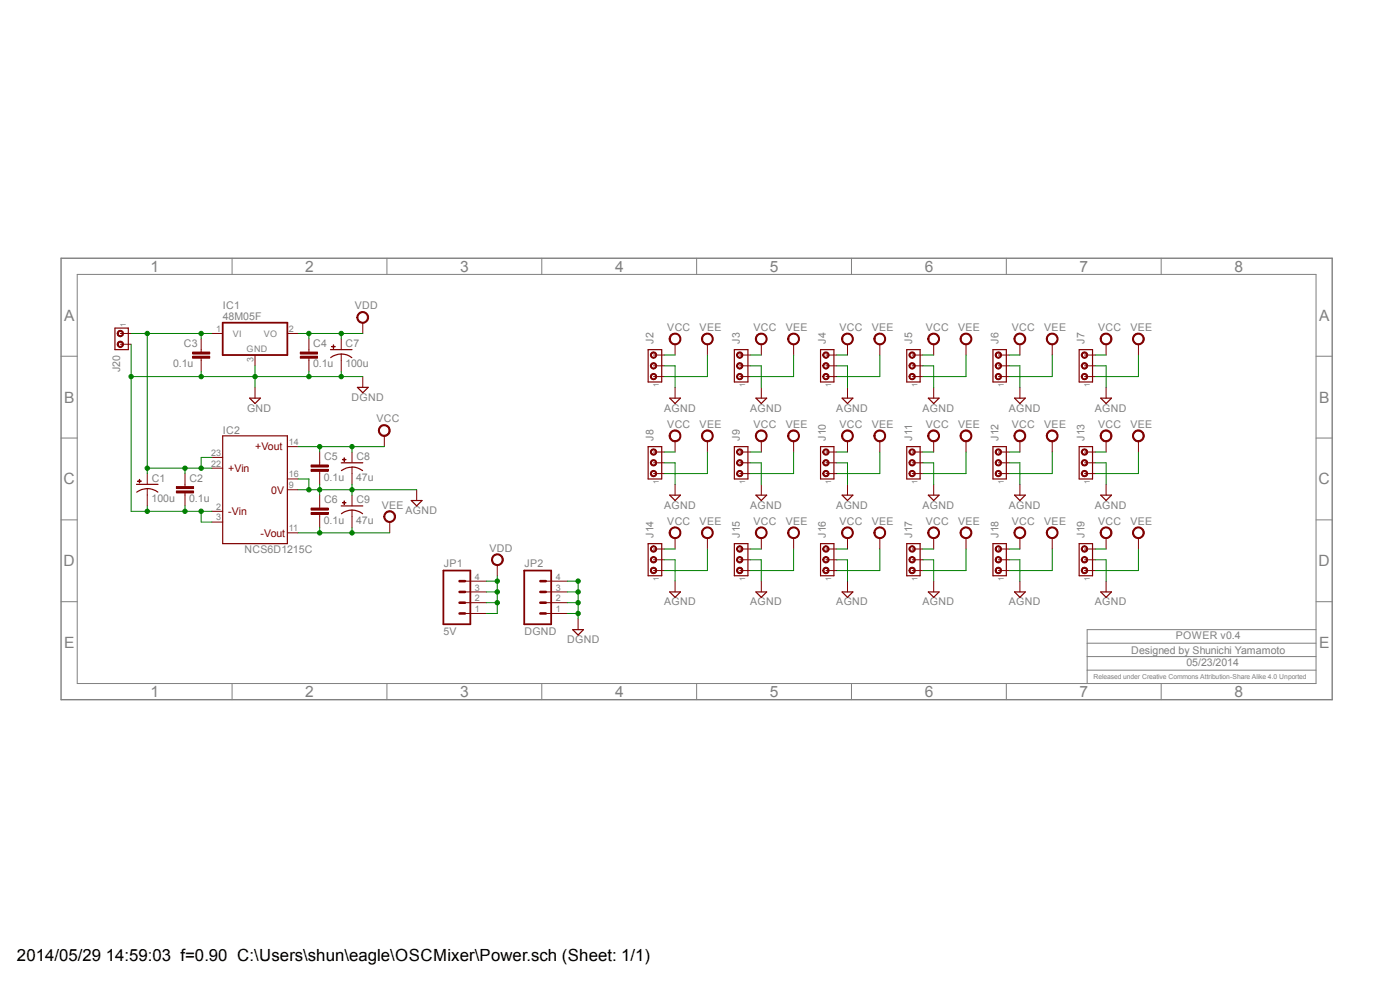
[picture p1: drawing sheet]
<svg xmlns="http://www.w3.org/2000/svg" width="297mm" height="210mm" viewBox="0 0 297 210" stroke-linecap="round" stroke-linejoin="round" font-family="sans-serif">
<defs><g id="words">
<g font-size="3.6">
<text x="3.6" y="203.9">2014/05/29</text>
<text x="22.4" y="203.9">14:59:03 f=0.90 C:\Users\shun\eagle\OSCMixer\Power.sch (Sheet: 1/1)</text>
</g>
<g font-size="3.3" fill="#808080">
<text x="31.9" y="57.6">1</text>
<text x="64.8" y="57.6">2</text>
<text x="97.6" y="57.6">3</text>
<text x="130.5" y="57.6">4</text>
<text x="163.3" y="57.6">5</text>
<text x="196.2" y="57.6">6</text>
<text x="229" y="57.6">7</text>
<text x="261.9" y="57.6">8</text>
<text x="13.6" y="68">A</text>
<text x="279.8" y="68">A</text>
<text x="13.6" y="85.4">B</text>
<text x="279.8" y="85.4">B</text>
<text x="13.5" y="102.7">C</text>
<text x="279.7" y="102.7">C</text>
<text x="13.5" y="120.1">D</text>
<text x="279.7" y="120.1">D</text>
<text x="13.6" y="137.5">E</text>
<text x="279.8" y="137.5">E</text>
<text x="31.9" y="147.9">1</text>
<text x="64.8" y="147.9">2</text>
<text x="97.6" y="147.9">3</text>
<text x="130.5" y="147.9">4</text>
<text x="163.3" y="147.9">5</text>
<text x="196.2" y="147.9">6</text>
<text x="229" y="147.9">7</text>
<text x="261.9" y="147.9">8</text>
</g>
<g font-size="2.2" fill="#808080">
<text x="47.3" y="65.6">IC1</text>
<text x="75.3" y="65.6">VDD</text>
<text x="47.2" y="67.9">48M05F</text>
<text x="141.6" y="70.2">VCC</text>
<text x="148.4" y="70.2">VEE</text>
<text x="159.9" y="70.2">VCC</text>
<text x="166.7" y="70.2">VEE</text>
<text x="178.1" y="70.2">VCC</text>
<text x="185" y="70.2">VEE</text>
<text x="196.4" y="70.2">VCC</text>
<text x="203.2" y="70.2">VEE</text>
<text x="214.7" y="70.2">VCC</text>
<text x="221.5" y="70.2">VEE</text>
<text x="233" y="70.2">VCC</text>
<text x="239.8" y="70.2">VEE</text>
<text x="36.7" y="77.9">0.1u</text>
<text x="39" y="73.6">C3</text>
<text x="66.4" y="77.9">0.1u</text>
<text x="66.5" y="73.6">C4</text>
<text x="73.3" y="77.9">100u</text>
<text x="73.3" y="73.6">C7</text>
<text x="138.6" y="73" transform="rotate(-90 138.6 73)">J2</text>
<text x="156.9" y="73" transform="rotate(-90 156.9 73)">J3</text>
<text x="175.2" y="73" transform="rotate(-90 175.2 73)">J4</text>
<text x="193.5" y="73" transform="rotate(-90 193.5 73)">J5</text>
<text x="211.8" y="73" transform="rotate(-90 211.8 73)">J6</text>
<text x="230.1" y="73" transform="rotate(-90 230.1 73)">J7</text>
<text x="25.5" y="79" transform="rotate(-90 25.5 79)">J20</text>
<text x="52.4" y="87.3">GND</text>
<text x="74.6" y="85">DGND</text>
<text x="79.8" y="89.6">VCC</text>
<text x="140.9" y="87.3">AGND</text>
<text x="159.1" y="87.3">AGND</text>
<text x="177.4" y="87.3">AGND</text>
<text x="195.7" y="87.3">AGND</text>
<text x="214" y="87.3">AGND</text>
<text x="232.3" y="87.3">AGND</text>
<text x="47.3" y="92.1">IC2</text>
<text x="138.6" y="93.6" transform="rotate(-90 138.6 93.6)">J8</text>
<text x="141.6" y="90.8">VCC</text>
<text x="148.4" y="90.8">VEE</text>
<text x="156.9" y="93.6" transform="rotate(-90 156.9 93.6)">J9</text>
<text x="159.9" y="90.8">VCC</text>
<text x="166.7" y="90.8">VEE</text>
<text x="175.2" y="93.6" transform="rotate(-90 175.2 93.6)">J10</text>
<text x="178.1" y="90.8">VCC</text>
<text x="185" y="90.8">VEE</text>
<text x="193.5" y="93.6" transform="rotate(-90 193.5 93.6)">J11</text>
<text x="196.4" y="90.8">VCC</text>
<text x="203.2" y="90.8">VEE</text>
<text x="211.8" y="93.6" transform="rotate(-90 211.8 93.6)">J12</text>
<text x="214.7" y="90.8">VCC</text>
<text x="221.5" y="90.8">VEE</text>
<text x="230.1" y="93.6" transform="rotate(-90 230.1 93.6)">J13</text>
<text x="233" y="90.8">VCC</text>
<text x="239.8" y="90.8">VEE</text>
<text x="68.7" y="101.9">0.1u</text>
<text x="68.7" y="97.6">C5</text>
<text x="75.6" y="101.9">47u</text>
<text x="75.6" y="97.6">C8</text>
<text x="32.2" y="106.5">100u</text>
<text x="32.2" y="102.2">C1</text>
<text x="40.1" y="106.5">0.1u</text>
<text x="40.2" y="102.2">C2</text>
<text x="68.7" y="106.7">C6</text>
<text x="75.6" y="106.7">C9</text>
<text x="81" y="107.9">VEE</text>
<text x="140.9" y="107.9">AGND</text>
<text x="159.1" y="107.9">AGND</text>
<text x="177.4" y="107.9">AGND</text>
<text x="195.7" y="107.9">AGND</text>
<text x="214" y="107.9">AGND</text>
<text x="232.3" y="107.9">AGND</text>
<text x="68.7" y="111.1">0.1u</text>
<text x="75.6" y="111.1">47u</text>
<text x="86" y="109">AGND</text>
<text x="141.6" y="111.3">VCC</text>
<text x="148.4" y="111.3">VEE</text>
<text x="159.9" y="111.3">VCC</text>
<text x="166.7" y="111.3">VEE</text>
<text x="178.1" y="111.3">VCC</text>
<text x="185" y="111.3">VEE</text>
<text x="196.4" y="111.3">VCC</text>
<text x="203.2" y="111.3">VEE</text>
<text x="214.7" y="111.3">VCC</text>
<text x="221.5" y="111.3">VEE</text>
<text x="233" y="111.3">VCC</text>
<text x="239.8" y="111.3">VEE</text>
<text x="51.9" y="117.3">NCS6D1215C</text>
<text x="103.8" y="117">VDD</text>
<text x="138.6" y="114.1" transform="rotate(-90 138.6 114.1)">J14</text>
<text x="156.9" y="114.1" transform="rotate(-90 156.9 114.1)">J15</text>
<text x="175.2" y="114.1" transform="rotate(-90 175.2 114.1)">J16</text>
<text x="193.5" y="114.1" transform="rotate(-90 193.5 114.1)">J17</text>
<text x="211.8" y="114.1" transform="rotate(-90 211.8 114.1)">J18</text>
<text x="230.1" y="114.1" transform="rotate(-90 230.1 114.1)">J19</text>
<text x="94.1" y="120.3">JP1</text>
<text x="111.3" y="120.3">JP2</text>
<text x="140.9" y="128.4">AGND</text>
<text x="159.1" y="128.4">AGND</text>
<text x="177.4" y="128.4">AGND</text>
<text x="195.7" y="128.4">AGND</text>
<text x="214" y="128.4">AGND</text>
<text x="232.3" y="128.4">AGND</text>
<text x="94.1" y="134.7">5V</text>
<text x="111.3" y="134.7">DGND</text>
<text x="120.3" y="136.4">DGND</text>
<text x="249.4" y="135.6">POWER v0.4</text>
<text x="240" y="138.6">Designed by Shunichi Yamamoto</text>
<text x="251.7" y="141.3">05/23/2014</text>
</g>
<g font-size="2.2" fill="#800000">
<text x="54.1" y="95.5">+Vout</text>
<text x="48.4" y="100.1">+Vin</text>
<text x="57.5" y="104.7">0V</text>
<text x="48.4" y="109.3">-Vin</text>
<text x="55.2" y="113.8">-Vout</text>
</g>
<g font-size="1.9" fill="#808080">
<text x="45.8" y="70.4">1</text>
<text x="49.4" y="71.5">VI</text>
<text x="56" y="71.4">VO</text>
<text x="61.3" y="70.4">2</text>
<text x="52.3" y="74.6">GND</text>
<text x="53.8" y="76.7" transform="rotate(-90 53.8 76.7)">3</text>
<text x="61.3" y="94.4">14</text>
<text x="44.8" y="99">22</text>
<text x="44.8" y="96.7">23</text>
<text x="61.3" y="101.3">16</text>
<text x="61.3" y="103.5">9</text>
<text x="45.8" y="108.1">2</text>
<text x="45.8" y="110.4">3</text>
<text x="61.3" y="112.7">11</text>
<text x="100.8" y="125.3">3</text>
<text x="100.8" y="123">4</text>
<text x="117.9" y="125.3">3</text>
<text x="117.9" y="123">4</text>
<text x="100.8" y="129.8">1</text>
<text x="100.8" y="127.6">2</text>
<text x="117.9" y="129.8">1</text>
<text x="117.9" y="127.6">2</text>
</g>
<g font-size="1.6" fill="#808080">
<text x="26.7" y="69.4" transform="rotate(-90 26.7 69.4)">1</text>
<text x="139.8" y="82.2" transform="rotate(-90 139.8 82.2)">1</text>
<text x="158.1" y="82.2" transform="rotate(-90 158.1 82.2)">1</text>
<text x="176.4" y="82.2" transform="rotate(-90 176.4 82.2)">1</text>
<text x="194.6" y="82.2" transform="rotate(-90 194.6 82.2)">1</text>
<text x="212.9" y="82.2" transform="rotate(-90 212.9 82.2)">1</text>
<text x="231.2" y="82.2" transform="rotate(-90 231.2 82.2)">1</text>
<text x="139.8" y="102.7" transform="rotate(-90 139.8 102.7)">1</text>
<text x="158.1" y="102.7" transform="rotate(-90 158.1 102.7)">1</text>
<text x="176.4" y="102.7" transform="rotate(-90 176.4 102.7)">1</text>
<text x="194.6" y="102.7" transform="rotate(-90 194.6 102.7)">1</text>
<text x="212.9" y="102.7" transform="rotate(-90 212.9 102.7)">1</text>
<text x="231.2" y="102.7" transform="rotate(-90 231.2 102.7)">1</text>
<text x="139.8" y="123.3" transform="rotate(-90 139.8 123.3)">1</text>
<text x="158.1" y="123.3" transform="rotate(-90 158.1 123.3)">1</text>
<text x="176.4" y="123.3" transform="rotate(-90 176.4 123.3)">1</text>
<text x="194.6" y="123.3" transform="rotate(-90 194.6 123.3)">1</text>
<text x="212.9" y="123.3" transform="rotate(-90 212.9 123.3)">1</text>
<text x="231.2" y="123.3" transform="rotate(-90 231.2 123.3)">1</text>
</g>
<text font-size="1.4" fill="#808080" x="232" y="143.9">Released under Creative Commons Attribution-Share Alike 4.0 Unported</text>
</g></defs>
<path d="M13 54.8h269.6v93.6h-269.6z" fill="none" stroke="#808080" stroke-width=".3"/>
<g fill="none" stroke="#808080" stroke-width=".21">
<path d="M16.4 58.2h262.8v86.8h-262.8zM49.2 54.8v3.4M82.1 54.8v3.4M114.9 54.8v3.4M147.8 54.8v3.4M180.6 54.8v3.4M213.5 54.8v3.4M246.3 54.8v3.4M13 75.6h3.4M279.2 75.6h3.4M13 92.9h3.4M279.2 92.9h3.4"/>
<path d="M13 110.3h3.4M279.2 110.3h3.4M13 127.6h3.4M230.6 139.3h48.6M230.6 136.4h48.6M279.2 127.6h3.4M279.2 133.6h-48.6v11.4M49.2 145v3.4M82.1 145v3.4M114.9 145v3.4M147.8 145v3.4M180.6 145v3.4"/>
<path d="M213.5 145v3.4M230.6 142.2h48.6M246.3 145v3.4"/>
</g>
<g fill="none" stroke="#800000" stroke-width=".21">
<path d="M40.9 75.6h3.6v.4h-3.6zM40.9 74.7h3.6v.4h-3.6zM42.7 71.9v2.7M42.7 76v2.7M72.4 75.1v1.4M45 99.3h2.2M45 97h2.2M61 94.7h2.2M45 108.5h2.2M45 110.7h2.2M61 103.9h2.2M61 113h2.2"/>
<path d="M61 101.6h2.2"/>
</g>
<path d="M70.1 74.2h4.6M70.1 75.9a3.7 3.7 0 0 1 4.5 0M47.2 92.5h13.8v22.8h-13.8z" fill="none" stroke="#800000" stroke-width=".25"/>
<path d="M40.9 75.8h3.6M40.9 74.9h3.6" fill="none" stroke="#800000" stroke-width=".42"/>
<path d="M70.4 73.5l.7 .1z" fill-rule="evenodd" fill="#800000"/>
<path d="M70.4 73.5l.7 .1z" fill="none" stroke="#800000" stroke-width=".21"/>
<path d="M70.7 73.2l.1 .7z" fill-rule="evenodd" fill="#800000"/>
<path d="M45 70.7h2.2M54.1 75.3v2.3M61 70.7h2.2M63.7 75.6h3.7v.4h-3.7zM63.7 74.7h3.7v.4h-3.7zM65.5 71.9v2.7M65.5 76v2.7M70.7 73.2l.1 .7zM72.4 71.9v2.3M72.4 76.5v2.2M77 79.9v2.3M88.4 103.9v2.3" fill="none" stroke="#800000" stroke-width=".21"/>
<path d="M47.2 68.5h13.8v6.8h-13.8z" fill="none" stroke="#800000" stroke-width=".38"/>
<path d="M63.7 75.8h3.7M63.7 74.9h3.7" fill="none" stroke="#800000" stroke-width=".42"/>
<path d="M75.8 82.2h2.3l-1.1 1.1zM87.2 106.2h2.3l-1.1 1.1z" fill="none" stroke="#800000" stroke-width=".25"/>
<path d="M80.6 90.5a1.26 1.26 0 0 1 2 .2 1.26 1.26 0 0 1-.7 1.8 1.26 1.26 0 0 1-1.6-1.2h.2a1.02 1.02 0 0 1 1.4-1 1.02 1.02 0 0 1 .3 1.7 1.02 1.02 0 0 1-1.6-.3l-.1-.4h-.2z" fill-rule="evenodd" fill="#800000"/>
<path d="M80.6 90.5a1.26 1.26 0 0 1 2 .2 1.26 1.26 0 0 1-.7 1.8 1.26 1.26 0 0 1-1.6-1.2h.2a1.02 1.02 0 0 1 1.4-1 1.02 1.02 0 0 1 .3 1.7 1.02 1.02 0 0 1-1.6-.3l-.1-.4h-.2zM81.5 92.5v2.2" fill="none" stroke="#800000" stroke-width=".21"/>
<path d="M81.7 108.8a1.26 1.26 0 0 1 2 .2 1.26 1.26 0 0 1-.7 1.8 1.26 1.26 0 0 1-1.6-1.2h.2a1.02 1.02 0 0 1 1.4-1 1.02 1.02 0 0 1 .4 1.6 1.02 1.02 0 0 1-1.7-.3l-.1-.3h-.2z" fill-rule="evenodd" fill="#800000"/>
<path d="M81.7 108.8a1.26 1.26 0 0 1 2 .2 1.26 1.26 0 0 1-.7 1.8 1.26 1.26 0 0 1-1.6-1.2h.2a1.02 1.02 0 0 1 1.4-1 1.02 1.02 0 0 1 .4 1.6 1.02 1.02 0 0 1-1.7-.3l-.1-.3h-.2zM82.7 110.7v2.3" fill="none" stroke="#800000" stroke-width=".21"/>
<path d="M76 66.5a1.26 1.26 0 0 1 2 .2 1.26 1.26 0 0 1-.7 1.9 1.26 1.26 0 0 1-1.6-1.2h.2a1.02 1.02 0 0 1 1.4-1.1 1.02 1.02 0 0 1 .4 1.7 1.02 1.02 0 0 1-1.7-.3l-.1-.3h-.2z" fill-rule="evenodd" fill="#800000"/>
<path d="M76 66.5a1.26 1.26 0 0 1 2 .2 1.26 1.26 0 0 1-.7 1.9 1.26 1.26 0 0 1-1.6-1.2h.2a1.02 1.02 0 0 1 1.4-1.1 1.02 1.02 0 0 1 .4 1.7 1.02 1.02 0 0 1-1.7-.3l-.1-.3h-.2zM77 68.5v2.2M31.2 103.6v1.4" fill="none" stroke="#800000" stroke-width=".21"/>
<path d="M29 102.7h4.5M29 104.4a3.7 3.7 0 0 1 4.5 0" fill="none" stroke="#800000" stroke-width=".25"/>
<path d="M29.2 102l.8 .1z" fill-rule="evenodd" fill="#800000"/>
<path d="M29.2 102l.8 .1z" fill="none" stroke="#800000" stroke-width=".21"/>
<path d="M29.5 101.7l.1 .7z" fill-rule="evenodd" fill="#800000"/>
<path d="M74.7 99.1v1.4M29.5 101.7l.1 .7zM31.2 100.5v2.2M31.2 105v2.3" fill="none" stroke="#800000" stroke-width=".21"/>
<path d="M72.4 98.2h4.6M74.7 99.1a4 4 0 0 1 2.2 .7M74.7 99.1a3.6 3.6 0 0 0-2.3 .7" fill="none" stroke="#800000" stroke-width=".25"/>
<path d="M72.6 97.5h.8z" fill-rule="evenodd" fill="#800000"/>
<path d="M72.6 97.5h.8z" fill="none" stroke="#800000" stroke-width=".21"/>
<path d="M73 97.1l.1 .8z" fill-rule="evenodd" fill="#800000"/>
<path d="M73 97.1l.1 .8zM74.7 95.9v2.3M74.7 100.5v2.2M74.7 108.2v1.4" fill="none" stroke="#800000" stroke-width=".21"/>
<path d="M72.4 107.3h4.6M72.4 109a3.7 3.7 0 0 1 4.5 0" fill="none" stroke="#800000" stroke-width=".25"/>
<path d="M72.6 106.6l.8 .1z" fill-rule="evenodd" fill="#800000"/>
<path d="M72.6 106.6l.8 .1z" fill="none" stroke="#800000" stroke-width=".21"/>
<path d="M73 106.3l.1 .7z" fill-rule="evenodd" fill="#800000"/>
<path d="M54.1 82.2v2.3M73 106.3l.1 .7zM74.7 105v2.3M74.7 109.6v2.3M98.6 130.1h4.6M98.6 127.8h4.6M98.6 125.6h4.6M98.6 123.3h4.6M115.8 130.1h4.6M115.8 127.8h4.6M115.8 125.6h4.6M115.8 123.3h4.6" fill="none" stroke="#800000" stroke-width=".21"/>
<path d="M53 84.5h2.2l-1.1 1.1z" fill="none" stroke="#800000" stroke-width=".25"/>
<path d="M94.1 121h5.7v11.4h-5.7zM111.2 121h5.7v11.4h-5.7z" fill="none" stroke="#800000" stroke-width=".38"/>
<path d="M97.5 125.6h1.1M97.5 127.8h1.1M97.5 130.1h1.1M97.5 123.3h1.1M114.6 125.6h1.2M114.6 127.8h1.2M114.6 130.1h1.2M114.6 123.3h1.2" fill="none" stroke="#800000" stroke-width=".55"/>
<path d="M142.3 71a1.26 1.26 0 0 1 2 .2 1.26 1.26 0 0 1-.8 1.9 1.26 1.26 0 0 1-1.6-1.2h.3a1.02 1.02 0 0 1 1.4-1 1.02 1.02 0 0 1 .4 1.7 1.02 1.02 0 0 1-1.7-.3l-.1-.4h-.3z" fill-rule="evenodd" fill="#800000"/>
<path d="M142.3 71a1.26 1.26 0 0 1 2 .2 1.26 1.26 0 0 1-.8 1.9 1.26 1.26 0 0 1-1.6-1.2h.3a1.02 1.02 0 0 1 1.4-1 1.02 1.02 0 0 1 .4 1.7 1.02 1.02 0 0 1-1.7-.3l-.1-.4h-.3zM143.2 73v2.3" fill="none" stroke="#800000" stroke-width=".21"/>
<path d="M149.1 71a1.26 1.26 0 0 1 2 .2 1.26 1.26 0 0 1-.7 1.9 1.26 1.26 0 0 1-1.6-1.2h.3a1.03 1.03 0 0 1 1.5-.9 1.03 1.03 0 0 1 .1 1.8 1.03 1.03 0 0 1-1.6-.5v-.4h-.3z" fill-rule="evenodd" fill="#800000"/>
<path d="M149.1 71a1.26 1.26 0 0 1 2 .2 1.26 1.26 0 0 1-.7 1.9 1.26 1.26 0 0 1-1.6-1.2h.3a1.03 1.03 0 0 1 1.5-.9 1.03 1.03 0 0 1 .1 1.8 1.03 1.03 0 0 1-1.6-.5v-.4h-.3zM150.1 73v2.3M143.2 82.2v2.3" fill="none" stroke="#800000" stroke-width=".21"/>
<path d="M142.1 84.5h2.3l-1.2 1.1z" fill="none" stroke="#800000" stroke-width=".25"/>
<path d="M104.6 117.9a1.26 1.26 0 0 1 2 .1 1.26 1.26 0 0 1-.7 1.9 1.26 1.26 0 0 1-1.6-1.2h.2a1.02 1.02 0 0 1 1.3-1 1.02 1.02 0 0 1 .4 1.7 1.02 1.02 0 0 1-1.6-.3l-.1-.4h-.2z" fill-rule="evenodd" fill="#800000"/>
<g fill="none" stroke="#800000" stroke-width=".21">
<path d="M66 99.6h3.6v.4h-3.6zM66 98.6h3.6v.5h-3.6zM67.8 95.9v2.7M67.8 100v2.7M37.4 104.1h3.7v.5h-3.7zM37.4 103.2h3.7v.4h-3.7zM39.2 100.5v2.7M39.2 104.6v2.7M66 108.7h3.6v.4h-3.6zM66 107.8h3.6v.4h-3.6zM67.8 105v2.8M67.8 109.1v2.8"/>
<path d="M104.6 117.9a1.26 1.26 0 0 1 2 .1 1.26 1.26 0 0 1-.7 1.9 1.26 1.26 0 0 1-1.6-1.2h.2a1.02 1.02 0 0 1 1.3-1 1.02 1.02 0 0 1 .4 1.7 1.02 1.02 0 0 1-1.6-.3l-.1-.4h-.2zM105.5 119.9v2.2M122.6 131.3v2.3"/>
</g>
<path d="M137.5 74.2h2.9v6.8h-2.9zM121.5 133.6h2.3l-1.2 1.1z" fill="none" stroke="#800000" stroke-width=".25"/>
<path d="M66 99.8h3.6M66 98.8h3.6M37.4 104.4h3.7M37.4 103.4h3.7M66 108.9h3.6M66 108h3.6" fill="none" stroke="#800000" stroke-width=".42"/>
<path d="M138 79.5a.68 .68 0 0 1 1.2-.1 .68 .68 0 0 1-.3 1.1 .68 .68 0 0 1-.9-.6h.2a.47 .47 0 0 1 .5-.5 .47 .47 0 0 1 .4 .6 .47 .47 0 0 1-.7 .3l-.2-.4h-.2z" fill-rule="evenodd" fill="#800000"/>
<path d="M138 79.5a.68 .68 0 0 1 1.2-.1 .68 .68 0 0 1-.3 1.1 .68 .68 0 0 1-.9-.6h.2a.47 .47 0 0 1 .5-.5 .47 .47 0 0 1 .4 .6 .47 .47 0 0 1-.7 .3l-.2-.4h-.2z" fill="none" stroke="#800000" stroke-width=".21"/>
<path d="M138 77.3a.68 .68 0 0 1 1.2-.2 .68 .68 0 0 1-.3 1.1 .68 .68 0 0 1-.9-.6h.2a.47 .47 0 0 1 .5-.5 .47 .47 0 0 1 .4 .7 .47 .47 0 0 1-.7 .2l-.2-.4h-.2z" fill-rule="evenodd" fill="#800000"/>
<path d="M138 77.3a.68 .68 0 0 1 1.2-.2 .68 .68 0 0 1-.3 1.1 .68 .68 0 0 1-.9-.6h.2a.47 .47 0 0 1 .5-.5 .47 .47 0 0 1 .4 .7 .47 .47 0 0 1-.7 .2l-.2-.4h-.2z" fill="none" stroke="#800000" stroke-width=".21"/>
<path d="M138 75a.68 .68 0 0 1 1.2-.1 .68 .68 0 0 1-.3 1 .68 .68 0 0 1-.9-.6h.2a.47 .47 0 0 1 .5-.4 .47 .47 0 0 1 .4 .6 .47 .47 0 0 1-.7 .2l-.2-.4h-.2z" fill-rule="evenodd" fill="#800000"/>
<path d="M138 75a.68 .68 0 0 1 1.2-.1 .68 .68 0 0 1-.3 1 .68 .68 0 0 1-.9-.6h.2a.47 .47 0 0 1 .5-.4 .47 .47 0 0 1 .4 .6 .47 .47 0 0 1-.7 .2l-.2-.4h-.2zM138.6 79.9h2.3M138.6 77.6h2.3M138.6 75.3h2.3" fill="none" stroke="#800000" stroke-width=".21"/>
<path d="M155.8 74.2h2.9v6.8h-2.9z" fill="none" stroke="#800000" stroke-width=".25"/>
<path d="M156.3 79.5a.68 .68 0 0 1 1.1-.1 .68 .68 0 0 1-.2 1.1 .68 .68 0 0 1-.9-.6h.2a.45 .45 0 0 1 .5-.5 .45 .45 0 0 1 .3 .7 .45 .45 0 0 1-.8 0v-.2h-.2z" fill-rule="evenodd" fill="#800000"/>
<path d="M156.3 79.5a.68 .68 0 0 1 1.1-.1 .68 .68 0 0 1-.2 1.1 .68 .68 0 0 1-.9-.6h.2a.45 .45 0 0 1 .5-.5 .45 .45 0 0 1 .3 .7 .45 .45 0 0 1-.8 0v-.2h-.2z" fill="none" stroke="#800000" stroke-width=".21"/>
<path d="M156.3 77.3a.68 .68 0 0 1 1.1-.2 .68 .68 0 0 1-.2 1.1 .68 .68 0 0 1-.9-.6h.2a.45 .45 0 0 1 .5-.4 .45 .45 0 0 1 .3 .7 .45 .45 0 0 1-.8 0v-.3h-.2z" fill-rule="evenodd" fill="#800000"/>
<path d="M156.3 77.3a.68 .68 0 0 1 1.1-.2 .68 .68 0 0 1-.2 1.1 .68 .68 0 0 1-.9-.6h.2a.45 .45 0 0 1 .5-.4 .45 .45 0 0 1 .3 .7 .45 .45 0 0 1-.8 0v-.3h-.2z" fill="none" stroke="#800000" stroke-width=".21"/>
<path d="M156.3 75a.68 .68 0 0 1 1.1-.1 .68 .68 0 0 1-.2 1 .68 .68 0 0 1-.9-.6h.2a.45 .45 0 0 1 .5-.4 .45 .45 0 0 1 .3 .7 .45 .45 0 0 1-.8 0v-.3h-.2z" fill-rule="evenodd" fill="#800000"/>
<path d="M156.3 75a.68 .68 0 0 1 1.1-.1 .68 .68 0 0 1-.2 1 .68 .68 0 0 1-.9-.6h.2a.45 .45 0 0 1 .5-.4 .45 .45 0 0 1 .3 .7 .45 .45 0 0 1-.8 0v-.3h-.2zM156.9 79.9h2.3M156.9 77.6h2.3M156.9 75.3h2.3" fill="none" stroke="#800000" stroke-width=".21"/>
<path d="M174.1 74.2h2.8v6.8h-2.8z" fill="none" stroke="#800000" stroke-width=".25"/>
<path d="M174.6 79.5a.68 .68 0 0 1 1.1-.1 .68 .68 0 0 1-.2 1.1 .68 .68 0 0 1-1-.6h.3a.45 .45 0 0 1 .5-.5 .45 .45 0 0 1 .3 .7 .45 .45 0 0 1-.8 0v-.2h-.3z" fill-rule="evenodd" fill="#800000"/>
<path d="M174.6 79.5a.68 .68 0 0 1 1.1-.1 .68 .68 0 0 1-.2 1.1 .68 .68 0 0 1-1-.6h.3a.45 .45 0 0 1 .5-.5 .45 .45 0 0 1 .3 .7 .45 .45 0 0 1-.8 0v-.2h-.3z" fill="none" stroke="#800000" stroke-width=".21"/>
<path d="M174.6 77.3a.68 .68 0 0 1 1.1-.2 .68 .68 0 0 1-.2 1.1 .68 .68 0 0 1-1-.6h.3a.45 .45 0 0 1 .5-.4 .45 .45 0 0 1 .3 .7 .45 .45 0 0 1-.8 0v-.3h-.3z" fill-rule="evenodd" fill="#800000"/>
<path d="M174.6 77.3a.68 .68 0 0 1 1.1-.2 .68 .68 0 0 1-.2 1.1 .68 .68 0 0 1-1-.6h.3a.45 .45 0 0 1 .5-.4 .45 .45 0 0 1 .3 .7 .45 .45 0 0 1-.8 0v-.3h-.3z" fill="none" stroke="#800000" stroke-width=".21"/>
<path d="M174.6 75a.68 .68 0 0 1 1.1-.1 .68 .68 0 0 1-.2 1 .68 .68 0 0 1-1-.6h.3a.45 .45 0 0 1 .5-.4 .45 .45 0 0 1 .3 .7 .45 .45 0 0 1-.8 0v-.3h-.3z" fill-rule="evenodd" fill="#800000"/>
<path d="M174.6 75a.68 .68 0 0 1 1.1-.1 .68 .68 0 0 1-.2 1 .68 .68 0 0 1-1-.6h.3a.45 .45 0 0 1 .5-.4 .45 .45 0 0 1 .3 .7 .45 .45 0 0 1-.8 0v-.3h-.3zM175.2 79.9h2.3M175.2 77.6h2.3M175.2 75.3h2.3" fill="none" stroke="#800000" stroke-width=".21"/>
<path d="M192.4 74.2h2.8v6.8h-2.8z" fill="none" stroke="#800000" stroke-width=".25"/>
<path d="M193.2 79.3a.68 .68 0 0 1 .9 .3 .68 .68 0 0 1-.5 .9 .68 .68 0 0 1-.8-.6h.2a.46 .46 0 0 1 .6-.4 .46 .46 0 0 1 .3 .6 .46 .46 0 0 1-.6 .2l-.3-.4h-.2z" fill-rule="evenodd" fill="#800000"/>
<path d="M193.2 79.3a.68 .68 0 0 1 .9 .3 .68 .68 0 0 1-.5 .9 .68 .68 0 0 1-.8-.6h.2a.46 .46 0 0 1 .6-.4 .46 .46 0 0 1 .3 .6 .46 .46 0 0 1-.6 .2l-.3-.4h-.2z" fill="none" stroke="#800000" stroke-width=".21"/>
<path d="M193.2 77a.68 .68 0 0 1 .9 .4 .68 .68 0 0 1-.5 .9 .68 .68 0 0 1-.8-.7h.2a.46 .46 0 0 1 .6-.4 .46 .46 0 0 1 .3 .6 .46 .46 0 0 1-.6 .2l-.3-.4h-.2z" fill-rule="evenodd" fill="#800000"/>
<path d="M193.2 77a.68 .68 0 0 1 .9 .4 .68 .68 0 0 1-.5 .9 .68 .68 0 0 1-.8-.7h.2a.46 .46 0 0 1 .6-.4 .46 .46 0 0 1 .3 .6 .46 .46 0 0 1-.6 .2l-.3-.4h-.2z" fill="none" stroke="#800000" stroke-width=".21"/>
<path d="M193.2 74.7a.68 .68 0 0 1 .9 .4 .68 .68 0 0 1-.5 .9 .68 .68 0 0 1-.8-.7h.2a.46 .46 0 0 1 .6-.4 .46 .46 0 0 1 .3 .6 .46 .46 0 0 1-.6 .2l-.3-.4h-.2z" fill-rule="evenodd" fill="#800000"/>
<path d="M193.2 74.7a.68 .68 0 0 1 .9 .4 .68 .68 0 0 1-.5 .9 .68 .68 0 0 1-.8-.7h.2a.46 .46 0 0 1 .6-.4 .46 .46 0 0 1 .3 .6 .46 .46 0 0 1-.6 .2l-.3-.4h-.2zM193.5 79.9h2.3M193.5 77.6h2.3M193.5 75.3h2.3" fill="none" stroke="#800000" stroke-width=".21"/>
<path d="M210.7 74.2h2.8v6.8h-2.8z" fill="none" stroke="#800000" stroke-width=".25"/>
<path d="M211.2 79.5a.68 .68 0 0 1 1.1-.1 .68 .68 0 0 1-.3 1.1 .68 .68 0 0 1-.9-.6h.2a.46 .46 0 0 1 .6-.4 .46 .46 0 0 1 .3 .6 .46 .46 0 0 1-.7 .2l-.2-.4h-.2z" fill-rule="evenodd" fill="#800000"/>
<path d="M211.2 79.5a.68 .68 0 0 1 1.1-.1 .68 .68 0 0 1-.3 1.1 .68 .68 0 0 1-.9-.6h.2a.46 .46 0 0 1 .6-.4 .46 .46 0 0 1 .3 .6 .46 .46 0 0 1-.7 .2l-.2-.4h-.2z" fill="none" stroke="#800000" stroke-width=".21"/>
<path d="M211.2 77.3a.68 .68 0 0 1 1.1-.2 .68 .68 0 0 1-.3 1.1 .68 .68 0 0 1-.9-.6h.2a.46 .46 0 0 1 .6-.4 .46 .46 0 0 1 .3 .6 .46 .46 0 0 1-.7 .2l-.2-.4h-.2z" fill-rule="evenodd" fill="#800000"/>
<path d="M211.2 77.3a.68 .68 0 0 1 1.1-.2 .68 .68 0 0 1-.3 1.1 .68 .68 0 0 1-.9-.6h.2a.46 .46 0 0 1 .6-.4 .46 .46 0 0 1 .3 .6 .46 .46 0 0 1-.7 .2l-.2-.4h-.2z" fill="none" stroke="#800000" stroke-width=".21"/>
<path d="M211.2 75a.68 .68 0 0 1 1.1-.1 .68 .68 0 0 1-.3 1 .68 .68 0 0 1-.9-.6h.2a.46 .46 0 0 1 .6-.4 .46 .46 0 0 1 .3 .6 .46 .46 0 0 1-.7 .2l-.2-.4h-.2z" fill-rule="evenodd" fill="#800000"/>
<path d="M211.2 75a.68 .68 0 0 1 1.1-.1 .68 .68 0 0 1-.3 1 .68 .68 0 0 1-.9-.6h.2a.46 .46 0 0 1 .6-.4 .46 .46 0 0 1 .3 .6 .46 .46 0 0 1-.7 .2l-.2-.4h-.2zM211.8 79.9h2.3M211.8 77.6h2.3M211.8 75.3h2.3" fill="none" stroke="#800000" stroke-width=".21"/>
<path d="M137.5 94.7h2.9v6.9h-2.9z" fill="none" stroke="#800000" stroke-width=".25"/>
<path d="M138 100.1a.68 .68 0 0 1 1.2-.1 .68 .68 0 0 1-.3 1.1 .68 .68 0 0 1-.9-.6h.2a.46 .46 0 0 1 .4-.5 .46 .46 0 0 1 .5 .5 .46 .46 0 0 1-.5 .4l-.4-.4h-.2z" fill-rule="evenodd" fill="#800000"/>
<path d="M138 100.1a.68 .68 0 0 1 1.2-.1 .68 .68 0 0 1-.3 1.1 .68 .68 0 0 1-.9-.6h.2a.46 .46 0 0 1 .4-.5 .46 .46 0 0 1 .5 .5 .46 .46 0 0 1-.5 .4l-.4-.4h-.2z" fill="none" stroke="#800000" stroke-width=".21"/>
<path d="M138 97.8a.68 .68 0 0 1 1.2-.1 .68 .68 0 0 1-.3 1.1 .68 .68 0 0 1-.9-.6h.2a.46 .46 0 0 1 .4-.5 .46 .46 0 0 1 .5 .5 .46 .46 0 0 1-.5 .4l-.4-.4h-.2z" fill-rule="evenodd" fill="#800000"/>
<path d="M138 97.8a.68 .68 0 0 1 1.2-.1 .68 .68 0 0 1-.3 1.1 .68 .68 0 0 1-.9-.6h.2a.46 .46 0 0 1 .4-.5 .46 .46 0 0 1 .5 .5 .46 .46 0 0 1-.5 .4l-.4-.4h-.2z" fill="none" stroke="#800000" stroke-width=".21"/>
<path d="M138 95.5a.68 .68 0 0 1 1.2-.1 .68 .68 0 0 1-.3 1.1 .68 .68 0 0 1-.9-.6h.2a.46 .46 0 0 1 .4-.5 .46 .46 0 0 1 .5 .5 .46 .46 0 0 1-.5 .5l-.4-.5h-.2z" fill-rule="evenodd" fill="#800000"/>
<path d="M138 95.5a.68 .68 0 0 1 1.2-.1 .68 .68 0 0 1-.3 1.1 .68 .68 0 0 1-.9-.6h.2a.46 .46 0 0 1 .4-.5 .46 .46 0 0 1 .5 .5 .46 .46 0 0 1-.5 .5l-.4-.5h-.2zM138.6 98.2h2.3M138.6 95.9h2.3M138.6 100.5h2.3" fill="none" stroke="#800000" stroke-width=".21"/>
<path d="M155.8 94.7h2.9v6.9h-2.9z" fill="none" stroke="#800000" stroke-width=".25"/>
<path d="M156.3 100.1a.68 .68 0 0 1 1.1-.1 .68 .68 0 0 1-.2 1.1 .68 .68 0 0 1-.9-.6h.2a.47 .47 0 0 1 .4-.5 .47 .47 0 0 1 .5 .5 .47 .47 0 0 1-.5 .4 .47 .47 0 0 1-.4-.4h-.2z" fill-rule="evenodd" fill="#800000"/>
<path d="M156.3 100.1a.68 .68 0 0 1 1.1-.1 .68 .68 0 0 1-.2 1.1 .68 .68 0 0 1-.9-.6h.2a.47 .47 0 0 1 .4-.5 .47 .47 0 0 1 .5 .5 .47 .47 0 0 1-.5 .4 .47 .47 0 0 1-.4-.4h-.2z" fill="none" stroke="#800000" stroke-width=".21"/>
<path d="M156.3 97.8a.68 .68 0 0 1 1.1-.1 .68 .68 0 0 1-.2 1.1 .68 .68 0 0 1-.9-.6h.2a.45 .45 0 0 1 .5-.5 .45 .45 0 0 1 .3 .6 .45 .45 0 0 1-.6 .3l-.2-.4h-.2z" fill-rule="evenodd" fill="#800000"/>
<path d="M156.3 97.8a.68 .68 0 0 1 1.1-.1 .68 .68 0 0 1-.2 1.1 .68 .68 0 0 1-.9-.6h.2a.45 .45 0 0 1 .5-.5 .45 .45 0 0 1 .3 .6 .45 .45 0 0 1-.6 .3l-.2-.4h-.2z" fill="none" stroke="#800000" stroke-width=".21"/>
<path d="M156.3 95.5a.68 .68 0 0 1 1.1-.1 .68 .68 0 0 1-.2 1.1 .68 .68 0 0 1-.9-.6h.2a.45 .45 0 0 1 .5-.5 .45 .45 0 0 1 .3 .6 .45 .45 0 0 1-.6 .3l-.2-.4h-.2z" fill-rule="evenodd" fill="#800000"/>
<path d="M156.3 95.5a.68 .68 0 0 1 1.1-.1 .68 .68 0 0 1-.2 1.1 .68 .68 0 0 1-.9-.6h.2a.45 .45 0 0 1 .5-.5 .45 .45 0 0 1 .3 .6 .45 .45 0 0 1-.6 .3l-.2-.4h-.2zM156.9 98.2h2.3M156.9 95.9h2.3M156.9 100.5h2.3" fill="none" stroke="#800000" stroke-width=".21"/>
<path d="M174.1 94.7h2.8v6.9h-2.8z" fill="none" stroke="#800000" stroke-width=".25"/>
<path d="M174.6 100.1a.68 .68 0 0 1 1.1-.1 .68 .68 0 0 1-.2 1.1 .68 .68 0 0 1-1-.6h.3a.47 .47 0 0 1 .4-.5 .47 .47 0 0 1 .5 .5 .47 .47 0 0 1-.5 .4 .47 .47 0 0 1-.4-.4h-.3z" fill-rule="evenodd" fill="#800000"/>
<path d="M174.6 100.1a.68 .68 0 0 1 1.1-.1 .68 .68 0 0 1-.2 1.1 .68 .68 0 0 1-1-.6h.3a.47 .47 0 0 1 .4-.5 .47 .47 0 0 1 .5 .5 .47 .47 0 0 1-.5 .4 .47 .47 0 0 1-.4-.4h-.3z" fill="none" stroke="#800000" stroke-width=".21"/>
<path d="M174.6 97.8a.68 .68 0 0 1 1.1-.1 .68 .68 0 0 1-.2 1.1 .68 .68 0 0 1-1-.6h.3a.45 .45 0 0 1 .4-.5 .45 .45 0 0 1 .4 .6 .45 .45 0 0 1-.6 .3l-.2-.4h-.3z" fill-rule="evenodd" fill="#800000"/>
<path d="M174.6 97.8a.68 .68 0 0 1 1.1-.1 .68 .68 0 0 1-.2 1.1 .68 .68 0 0 1-1-.6h.3a.45 .45 0 0 1 .4-.5 .45 .45 0 0 1 .4 .6 .45 .45 0 0 1-.6 .3l-.2-.4h-.3z" fill="none" stroke="#800000" stroke-width=".21"/>
<path d="M174.6 95.5a.68 .68 0 0 1 1.1-.1 .68 .68 0 0 1-.2 1.1 .68 .68 0 0 1-1-.6h.3a.45 .45 0 0 1 .4-.5 .45 .45 0 0 1 .4 .6 .45 .45 0 0 1-.6 .3l-.2-.4h-.3z" fill-rule="evenodd" fill="#800000"/>
<path d="M174.6 95.5a.68 .68 0 0 1 1.1-.1 .68 .68 0 0 1-.2 1.1 .68 .68 0 0 1-1-.6h.3a.45 .45 0 0 1 .4-.5 .45 .45 0 0 1 .4 .6 .45 .45 0 0 1-.6 .3l-.2-.4h-.3zM175.2 98.2h2.3M175.2 95.9h2.3M175.2 100.5h2.3" fill="none" stroke="#800000" stroke-width=".21"/>
<path d="M192.4 94.7h2.8v6.9h-2.8z" fill="none" stroke="#800000" stroke-width=".25"/>
<path d="M193.2 99.9a.68 .68 0 0 1 .9 .3 .68 .68 0 0 1-.5 .9 .68 .68 0 0 1-.8-.6h.2a.46 .46 0 0 1 .6-.5 .46 .46 0 0 1 .3 .6 .46 .46 0 0 1-.6 .2l-.3-.3h-.2z" fill-rule="evenodd" fill="#800000"/>
<path d="M193.2 99.9a.68 .68 0 0 1 .9 .3 .68 .68 0 0 1-.5 .9 .68 .68 0 0 1-.8-.6h.2a.46 .46 0 0 1 .6-.5 .46 .46 0 0 1 .3 .6 .46 .46 0 0 1-.6 .2l-.3-.3h-.2z" fill="none" stroke="#800000" stroke-width=".21"/>
<path d="M193.2 97.6a.68 .68 0 0 1 .9 .3 .68 .68 0 0 1-.5 .9 .68 .68 0 0 1-.8-.6h.2a.45 .45 0 0 1 .6-.5 .45 .45 0 0 1 .3 .6 .45 .45 0 0 1-.6 .3l-.3-.4h-.2z" fill-rule="evenodd" fill="#800000"/>
<path d="M193.2 97.6a.68 .68 0 0 1 .9 .3 .68 .68 0 0 1-.5 .9 .68 .68 0 0 1-.8-.6h.2a.45 .45 0 0 1 .6-.5 .45 .45 0 0 1 .3 .6 .45 .45 0 0 1-.6 .3l-.3-.4h-.2z" fill="none" stroke="#800000" stroke-width=".21"/>
<path d="M193.2 95.3a.68 .68 0 0 1 .9 .3 .68 .68 0 0 1-.5 1 .68 .68 0 0 1-.8-.7h.2a.45 .45 0 0 1 .6-.5 .45 .45 0 0 1 .3 .6 .45 .45 0 0 1-.6 .3l-.3-.4h-.2z" fill-rule="evenodd" fill="#800000"/>
<path d="M193.2 95.3a.68 .68 0 0 1 .9 .3 .68 .68 0 0 1-.5 1 .68 .68 0 0 1-.8-.7h.2a.45 .45 0 0 1 .6-.5 .45 .45 0 0 1 .3 .6 .45 .45 0 0 1-.6 .3l-.3-.4h-.2zM193.5 98.2h2.3M193.5 95.9h2.3M193.5 100.5h2.3" fill="none" stroke="#800000" stroke-width=".21"/>
<path d="M210.7 94.7h2.8v6.9h-2.8z" fill="none" stroke="#800000" stroke-width=".25"/>
<path d="M211.2 100.1a.68 .68 0 0 1 1.1-.1 .68 .68 0 0 1-.3 1.1 .68 .68 0 0 1-.9-.6h.2a.46 .46 0 0 1 .6-.5 .46 .46 0 0 1 .3 .6 .46 .46 0 0 1-.7 .2l-.2-.3h-.2z" fill-rule="evenodd" fill="#800000"/>
<path d="M211.2 100.1a.68 .68 0 0 1 1.1-.1 .68 .68 0 0 1-.3 1.1 .68 .68 0 0 1-.9-.6h.2a.46 .46 0 0 1 .6-.5 .46 .46 0 0 1 .3 .6 .46 .46 0 0 1-.7 .2l-.2-.3h-.2z" fill="none" stroke="#800000" stroke-width=".21"/>
<path d="M211.2 97.8a.68 .68 0 0 1 1.1-.1 .68 .68 0 0 1-.3 1.1 .68 .68 0 0 1-.9-.6h.2a.45 .45 0 0 1 .6-.5 .45 .45 0 0 1 .3 .6 .45 .45 0 0 1-.7 .3l-.2-.4h-.2z" fill-rule="evenodd" fill="#800000"/>
<path d="M211.2 97.8a.68 .68 0 0 1 1.1-.1 .68 .68 0 0 1-.3 1.1 .68 .68 0 0 1-.9-.6h.2a.45 .45 0 0 1 .6-.5 .45 .45 0 0 1 .3 .6 .45 .45 0 0 1-.7 .3l-.2-.4h-.2z" fill="none" stroke="#800000" stroke-width=".21"/>
<path d="M211.2 95.5a.68 .68 0 0 1 1.1-.1 .68 .68 0 0 1-.3 1.1 .68 .68 0 0 1-.9-.6h.2a.45 .45 0 0 1 .6-.5 .45 .45 0 0 1 .3 .6 .45 .45 0 0 1-.7 .3l-.2-.4h-.2z" fill-rule="evenodd" fill="#800000"/>
<path d="M211.2 95.5a.68 .68 0 0 1 1.1-.1 .68 .68 0 0 1-.3 1.1 .68 .68 0 0 1-.9-.6h.2a.45 .45 0 0 1 .6-.5 .45 .45 0 0 1 .3 .6 .45 .45 0 0 1-.7 .3l-.2-.4h-.2zM211.8 98.2h2.3M211.8 95.9h2.3M211.8 100.5h2.3" fill="none" stroke="#800000" stroke-width=".21"/>
<path d="M160.6 71a1.26 1.26 0 0 1 2 .2 1.26 1.26 0 0 1-.8 1.9 1.26 1.26 0 0 1-1.6-1.2h.3a1.03 1.03 0 0 1 1.5-.9 1.03 1.03 0 0 1 .2 1.8 1.03 1.03 0 0 1-1.7-.5v-.4h-.3z" fill-rule="evenodd" fill="#800000"/>
<path d="M160.6 71a1.26 1.26 0 0 1 2 .2 1.26 1.26 0 0 1-.8 1.9 1.26 1.26 0 0 1-1.6-1.2h.3a1.03 1.03 0 0 1 1.5-.9 1.03 1.03 0 0 1 .2 1.8 1.03 1.03 0 0 1-1.7-.5v-.4h-.3zM161.5 73v2.3" fill="none" stroke="#800000" stroke-width=".21"/>
<path d="M167.4 71a1.26 1.26 0 0 1 2 .2 1.26 1.26 0 0 1-.7 1.9 1.26 1.26 0 0 1-1.6-1.2h.2a1.03 1.03 0 0 1 1.5-.9 1.03 1.03 0 0 1 .2 1.8 1.03 1.03 0 0 1-1.6-.5l-.1-.4h-.2z" fill-rule="evenodd" fill="#800000"/>
<path d="M167.4 71a1.26 1.26 0 0 1 2 .2 1.26 1.26 0 0 1-.7 1.9 1.26 1.26 0 0 1-1.6-1.2h.2a1.03 1.03 0 0 1 1.5-.9 1.03 1.03 0 0 1 .2 1.8 1.03 1.03 0 0 1-1.6-.5l-.1-.4h-.2zM168.4 73v2.3M161.5 82.2v2.3" fill="none" stroke="#800000" stroke-width=".21"/>
<path d="M160.4 84.5h2.2l-1.1 1.1z" fill="none" stroke="#800000" stroke-width=".25"/>
<path d="M178.9 71a1.26 1.26 0 0 1 2 .2 1.26 1.26 0 0 1-.8 1.9 1.26 1.26 0 0 1-1.6-1.2h.3a1.03 1.03 0 0 1 1.5-.9 1.03 1.03 0 0 1 .2 1.8 1.03 1.03 0 0 1-1.7-.5v-.4h-.3z" fill-rule="evenodd" fill="#800000"/>
<path d="M178.9 71a1.26 1.26 0 0 1 2 .2 1.26 1.26 0 0 1-.8 1.9 1.26 1.26 0 0 1-1.6-1.2h.3a1.03 1.03 0 0 1 1.5-.9 1.03 1.03 0 0 1 .2 1.8 1.03 1.03 0 0 1-1.7-.5v-.4h-.3zM179.8 73v2.3" fill="none" stroke="#800000" stroke-width=".21"/>
<path d="M185.7 71a1.26 1.26 0 0 1 2 .2 1.26 1.26 0 0 1-.7 1.9 1.26 1.26 0 0 1-1.6-1.2h.2a1.03 1.03 0 0 1 1.5-.9 1.03 1.03 0 0 1 .2 1.8 1.03 1.03 0 0 1-1.6-.5l-.1-.4h-.2z" fill-rule="evenodd" fill="#800000"/>
<path d="M185.7 71a1.26 1.26 0 0 1 2 .2 1.26 1.26 0 0 1-.7 1.9 1.26 1.26 0 0 1-1.6-1.2h.2a1.03 1.03 0 0 1 1.5-.9 1.03 1.03 0 0 1 .2 1.8 1.03 1.03 0 0 1-1.6-.5l-.1-.4h-.2zM186.6 73v2.3M179.8 82.2v2.3" fill="none" stroke="#800000" stroke-width=".21"/>
<path d="M178.6 84.5h2.3l-1.1 1.1z" fill="none" stroke="#800000" stroke-width=".25"/>
<path d="M197.1 71a1.26 1.26 0 0 1 2 .2 1.26 1.26 0 0 1-.7 1.9 1.26 1.26 0 0 1-1.6-1.2h.3a1.03 1.03 0 0 1 1.5-.9 1.03 1.03 0 0 1 .2 1.8 1.03 1.03 0 0 1-1.7-.5v-.4h-.3z" fill-rule="evenodd" fill="#800000"/>
<path d="M197.1 71a1.26 1.26 0 0 1 2 .2 1.26 1.26 0 0 1-.7 1.9 1.26 1.26 0 0 1-1.6-1.2h.3a1.03 1.03 0 0 1 1.5-.9 1.03 1.03 0 0 1 .2 1.8 1.03 1.03 0 0 1-1.7-.5v-.4h-.3zM198.1 73v2.3" fill="none" stroke="#800000" stroke-width=".21"/>
<path d="M204 71a1.26 1.26 0 0 1 2 .2 1.26 1.26 0 0 1-.7 1.9 1.26 1.26 0 0 1-1.6-1.2h.2a1.04 1.04 0 0 1 1.4-1 1.04 1.04 0 0 1 .4 1.7 1.04 1.04 0 0 1-1.7-.3l-.1-.4h-.2z" fill-rule="evenodd" fill="#800000"/>
<path d="M204 71a1.26 1.26 0 0 1 2 .2 1.26 1.26 0 0 1-.7 1.9 1.26 1.26 0 0 1-1.6-1.2h.2a1.04 1.04 0 0 1 1.4-1 1.04 1.04 0 0 1 .4 1.7 1.04 1.04 0 0 1-1.7-.3l-.1-.4h-.2zM204.9 73v2.3M198.1 82.2v2.3" fill="none" stroke="#800000" stroke-width=".21"/>
<path d="M196.9 84.5h2.3l-1.1 1.1z" fill="none" stroke="#800000" stroke-width=".25"/>
<path d="M215.4 71a1.26 1.26 0 0 1 2 .2 1.26 1.26 0 0 1-.7 1.9 1.26 1.26 0 0 1-1.6-1.2h.2a1.04 1.04 0 0 1 1.4-1 1.04 1.04 0 0 1 .4 1.7 1.04 1.04 0 0 1-1.7-.3l-.1-.4h-.2z" fill-rule="evenodd" fill="#800000"/>
<path d="M215.4 71a1.26 1.26 0 0 1 2 .2 1.26 1.26 0 0 1-.7 1.9 1.26 1.26 0 0 1-1.6-1.2h.2a1.04 1.04 0 0 1 1.4-1 1.04 1.04 0 0 1 .4 1.7 1.04 1.04 0 0 1-1.7-.3l-.1-.4h-.2zM216.4 73v2.3" fill="none" stroke="#800000" stroke-width=".21"/>
<path d="M222.3 71a1.26 1.26 0 0 1 2 .2 1.26 1.26 0 0 1-.8 1.9 1.26 1.26 0 0 1-1.5-1.2h.2a1.04 1.04 0 0 1 1.4-1 1.04 1.04 0 0 1 .4 1.7 1.04 1.04 0 0 1-1.8-.3v-.4h-.2z" fill-rule="evenodd" fill="#800000"/>
<path d="M222.3 71a1.26 1.26 0 0 1 2 .2 1.26 1.26 0 0 1-.8 1.9 1.26 1.26 0 0 1-1.5-1.2h.2a1.04 1.04 0 0 1 1.4-1 1.04 1.04 0 0 1 .4 1.7 1.04 1.04 0 0 1-1.8-.3v-.4h-.2zM223.2 73v2.3M216.4 82.2v2.3" fill="none" stroke="#800000" stroke-width=".21"/>
<path d="M215.2 84.5h2.3l-1.1 1.1z" fill="none" stroke="#800000" stroke-width=".25"/>
<path d="M142.3 91.6a1.26 1.26 0 0 1 2 .2 1.26 1.26 0 0 1-.8 1.9 1.26 1.26 0 0 1-1.6-1.2h.3a1.02 1.02 0 0 1 1.4-1 1.02 1.02 0 0 1 .4 1.6 1.02 1.02 0 0 1-1.7-.3l-.1-.3h-.3z" fill-rule="evenodd" fill="#800000"/>
<path d="M142.3 91.6a1.26 1.26 0 0 1 2 .2 1.26 1.26 0 0 1-.8 1.9 1.26 1.26 0 0 1-1.6-1.2h.3a1.02 1.02 0 0 1 1.4-1 1.02 1.02 0 0 1 .4 1.6 1.02 1.02 0 0 1-1.7-.3l-.1-.3h-.3zM143.2 93.6v2.3" fill="none" stroke="#800000" stroke-width=".21"/>
<path d="M149.1 91.6a1.26 1.26 0 0 1 2 .2 1.26 1.26 0 0 1-.7 1.9 1.26 1.26 0 0 1-1.6-1.2h.3a1.03 1.03 0 0 1 1.5-.9 1.03 1.03 0 0 1 .1 1.7 1.03 1.03 0 0 1-1.6-.5v-.3h-.3z" fill-rule="evenodd" fill="#800000"/>
<path d="M149.1 91.6a1.26 1.26 0 0 1 2 .2 1.26 1.26 0 0 1-.7 1.9 1.26 1.26 0 0 1-1.6-1.2h.3a1.03 1.03 0 0 1 1.5-.9 1.03 1.03 0 0 1 .1 1.7 1.03 1.03 0 0 1-1.6-.5v-.3h-.3zM150.1 93.6v2.3M143.2 102.7v2.3" fill="none" stroke="#800000" stroke-width=".21"/>
<path d="M142.1 105h2.3l-1.2 1.2z" fill="none" stroke="#800000" stroke-width=".25"/>
<path d="M160.6 91.6a1.26 1.26 0 0 1 2 .2 1.26 1.26 0 0 1-.8 1.9 1.26 1.26 0 0 1-1.6-1.2h.3a1.03 1.03 0 0 1 1.5-.9 1.03 1.03 0 0 1 .2 1.7 1.03 1.03 0 0 1-1.7-.5v-.3h-.3z" fill-rule="evenodd" fill="#800000"/>
<path d="M160.6 91.6a1.26 1.26 0 0 1 2 .2 1.26 1.26 0 0 1-.8 1.9 1.26 1.26 0 0 1-1.6-1.2h.3a1.03 1.03 0 0 1 1.5-.9 1.03 1.03 0 0 1 .2 1.7 1.03 1.03 0 0 1-1.7-.5v-.3h-.3zM161.5 93.6v2.3" fill="none" stroke="#800000" stroke-width=".21"/>
<path d="M167.4 91.6a1.26 1.26 0 0 1 2 .2 1.26 1.26 0 0 1-.7 1.9 1.26 1.26 0 0 1-1.6-1.2h.2a1.03 1.03 0 0 1 1.5-.9 1.03 1.03 0 0 1 .2 1.7 1.03 1.03 0 0 1-1.6-.5l-.1-.3h-.2z" fill-rule="evenodd" fill="#800000"/>
<path d="M167.4 91.6a1.26 1.26 0 0 1 2 .2 1.26 1.26 0 0 1-.7 1.9 1.26 1.26 0 0 1-1.6-1.2h.2a1.03 1.03 0 0 1 1.5-.9 1.03 1.03 0 0 1 .2 1.7 1.03 1.03 0 0 1-1.6-.5l-.1-.3h-.2zM168.4 93.6v2.3M161.5 102.7v2.3" fill="none" stroke="#800000" stroke-width=".21"/>
<path d="M160.4 105h2.2l-1.1 1.2z" fill="none" stroke="#800000" stroke-width=".25"/>
<path d="M178.9 91.6a1.26 1.26 0 0 1 2 .2 1.26 1.26 0 0 1-.8 1.9 1.26 1.26 0 0 1-1.6-1.2h.3a1.03 1.03 0 0 1 1.5-.9 1.03 1.03 0 0 1 .2 1.7 1.03 1.03 0 0 1-1.7-.5v-.3h-.3z" fill-rule="evenodd" fill="#800000"/>
<path d="M178.9 91.6a1.26 1.26 0 0 1 2 .2 1.26 1.26 0 0 1-.8 1.9 1.26 1.26 0 0 1-1.6-1.2h.3a1.03 1.03 0 0 1 1.5-.9 1.03 1.03 0 0 1 .2 1.7 1.03 1.03 0 0 1-1.7-.5v-.3h-.3zM179.8 93.6v2.3" fill="none" stroke="#800000" stroke-width=".21"/>
<path d="M185.7 91.6a1.26 1.26 0 0 1 2 .2 1.26 1.26 0 0 1-.7 1.9 1.26 1.26 0 0 1-1.6-1.2h.2a1.03 1.03 0 0 1 1.5-.9 1.03 1.03 0 0 1 .2 1.7 1.03 1.03 0 0 1-1.6-.5l-.1-.3h-.2z" fill-rule="evenodd" fill="#800000"/>
<path d="M185.7 91.6a1.26 1.26 0 0 1 2 .2 1.26 1.26 0 0 1-.7 1.9 1.26 1.26 0 0 1-1.6-1.2h.2a1.03 1.03 0 0 1 1.5-.9 1.03 1.03 0 0 1 .2 1.7 1.03 1.03 0 0 1-1.6-.5l-.1-.3h-.2zM186.6 93.6v2.3M179.8 102.7v2.3" fill="none" stroke="#800000" stroke-width=".21"/>
<path d="M178.6 105h2.3l-1.1 1.2z" fill="none" stroke="#800000" stroke-width=".25"/>
<path d="M197.1 91.6a1.26 1.26 0 0 1 2 .2 1.26 1.26 0 0 1-.7 1.9 1.26 1.26 0 0 1-1.6-1.2h.3a1.03 1.03 0 0 1 1.5-.9 1.03 1.03 0 0 1 .2 1.7 1.03 1.03 0 0 1-1.7-.5v-.3h-.3z" fill-rule="evenodd" fill="#800000"/>
<path d="M197.1 91.6a1.26 1.26 0 0 1 2 .2 1.26 1.26 0 0 1-.7 1.9 1.26 1.26 0 0 1-1.6-1.2h.3a1.03 1.03 0 0 1 1.5-.9 1.03 1.03 0 0 1 .2 1.7 1.03 1.03 0 0 1-1.7-.5v-.3h-.3zM198.1 93.6v2.3" fill="none" stroke="#800000" stroke-width=".21"/>
<path d="M204 91.6a1.26 1.26 0 0 1 2 .2 1.26 1.26 0 0 1-.7 1.9 1.26 1.26 0 0 1-1.6-1.2h.2a1.04 1.04 0 0 1 1.4-1 1.04 1.04 0 0 1 .4 1.6 1.04 1.04 0 0 1-1.7-.3l-.1-.3h-.2z" fill-rule="evenodd" fill="#800000"/>
<path d="M204 91.6a1.26 1.26 0 0 1 2 .2 1.26 1.26 0 0 1-.7 1.9 1.26 1.26 0 0 1-1.6-1.2h.2a1.04 1.04 0 0 1 1.4-1 1.04 1.04 0 0 1 .4 1.6 1.04 1.04 0 0 1-1.7-.3l-.1-.3h-.2zM204.9 93.6v2.3M198.1 102.7v2.3" fill="none" stroke="#800000" stroke-width=".21"/>
<path d="M196.9 105h2.3l-1.1 1.2z" fill="none" stroke="#800000" stroke-width=".25"/>
<path d="M215.4 91.6a1.26 1.26 0 0 1 2 .2 1.26 1.26 0 0 1-.7 1.9 1.26 1.26 0 0 1-1.6-1.2h.2a1.04 1.04 0 0 1 1.4-1 1.04 1.04 0 0 1 .4 1.6 1.04 1.04 0 0 1-1.7-.3l-.1-.3h-.2z" fill-rule="evenodd" fill="#800000"/>
<path d="M215.4 91.6a1.26 1.26 0 0 1 2 .2 1.26 1.26 0 0 1-.7 1.9 1.26 1.26 0 0 1-1.6-1.2h.2a1.04 1.04 0 0 1 1.4-1 1.04 1.04 0 0 1 .4 1.6 1.04 1.04 0 0 1-1.7-.3l-.1-.3h-.2zM216.4 93.6v2.3" fill="none" stroke="#800000" stroke-width=".21"/>
<path d="M222.3 91.6a1.26 1.26 0 0 1 2 .2 1.26 1.26 0 0 1-.8 1.9 1.26 1.26 0 0 1-1.5-1.2h.2a1.04 1.04 0 0 1 1.4-1 1.04 1.04 0 0 1 .4 1.6 1.04 1.04 0 0 1-1.8-.3v-.3h-.2z" fill-rule="evenodd" fill="#800000"/>
<path d="M222.3 91.6a1.26 1.26 0 0 1 2 .2 1.26 1.26 0 0 1-.8 1.9 1.26 1.26 0 0 1-1.5-1.2h.2a1.04 1.04 0 0 1 1.4-1 1.04 1.04 0 0 1 .4 1.6 1.04 1.04 0 0 1-1.8-.3v-.3h-.2zM223.2 93.6v2.3M216.4 102.7v2.3" fill="none" stroke="#800000" stroke-width=".21"/>
<path d="M137.5 115.3h2.9v6.8h-2.9zM215.2 105h2.3l-1.1 1.2z" fill="none" stroke="#800000" stroke-width=".25"/>
<path d="M138 120.6a.68 .68 0 0 1 1.1-.1 .68 .68 0 0 1-.2 1.1 .68 .68 0 0 1-.9-.6h.2a.47 .47 0 0 1 .5-.5 .47 .47 0 0 1 .4 .6 .47 .47 0 0 1-.7 .3l-.2-.4h-.2z" fill-rule="evenodd" fill="#800000"/>
<path d="M138 120.6a.68 .68 0 0 1 1.1-.1 .68 .68 0 0 1-.2 1.1 .68 .68 0 0 1-.9-.6h.2a.47 .47 0 0 1 .5-.5 .47 .47 0 0 1 .4 .6 .47 .47 0 0 1-.7 .3l-.2-.4h-.2z" fill="none" stroke="#800000" stroke-width=".21"/>
<path d="M138 118.4a.68 .68 0 0 1 1.1-.2 .68 .68 0 0 1-.2 1.1 .68 .68 0 0 1-.9-.6h.2a.47 .47 0 0 1 .5-.5 .47 .47 0 0 1 .4 .6 .47 .47 0 0 1-.7 .3l-.2-.4h-.2z" fill-rule="evenodd" fill="#800000"/>
<path d="M138 118.4a.68 .68 0 0 1 1.1-.2 .68 .68 0 0 1-.2 1.1 .68 .68 0 0 1-.9-.6h.2a.47 .47 0 0 1 .5-.5 .47 .47 0 0 1 .4 .6 .47 .47 0 0 1-.7 .3l-.2-.4h-.2z" fill="none" stroke="#800000" stroke-width=".21"/>
<path d="M138 116.1a.68 .68 0 0 1 1.2-.1 .68 .68 0 0 1-.3 1.1 .68 .68 0 0 1-.9-.6h.2a.47 .47 0 0 1 .5-.5 .47 .47 0 0 1 .4 .6 .47 .47 0 0 1-.7 .2l-.2-.3h-.2z" fill-rule="evenodd" fill="#800000"/>
<path d="M138 116.1a.68 .68 0 0 1 1.2-.1 .68 .68 0 0 1-.3 1.1 .68 .68 0 0 1-.9-.6h.2a.47 .47 0 0 1 .5-.5 .47 .47 0 0 1 .4 .6 .47 .47 0 0 1-.7 .2l-.2-.3h-.2zM138.6 118.7h2.3M138.6 116.5h2.3M138.6 121h2.3" fill="none" stroke="#800000" stroke-width=".21"/>
<path d="M155.8 115.3h2.9v6.8h-2.9z" fill="none" stroke="#800000" stroke-width=".25"/>
<path d="M156.3 120.6a.68 .68 0 0 1 1.1-.1 .68 .68 0 0 1-.2 1.1 .68 .68 0 0 1-.9-.6h.2a.47 .47 0 0 1 .4-.4 .47 .47 0 0 1 .5 .4 .47 .47 0 0 1-.5 .5 .47 .47 0 0 1-.4-.5h-.2z" fill-rule="evenodd" fill="#800000"/>
<path d="M156.3 120.6a.68 .68 0 0 1 1.1-.1 .68 .68 0 0 1-.2 1.1 .68 .68 0 0 1-.9-.6h.2a.47 .47 0 0 1 .4-.4 .47 .47 0 0 1 .5 .4 .47 .47 0 0 1-.5 .5 .47 .47 0 0 1-.4-.5h-.2z" fill="none" stroke="#800000" stroke-width=".21"/>
<path d="M156.3 118.4a.68 .68 0 0 1 1.1-.2 .68 .68 0 0 1-.2 1.1 .68 .68 0 0 1-.9-.6h.2a.47 .47 0 0 1 .4-.4 .47 .47 0 0 1 .5 .4 .47 .47 0 0 1-.5 .5 .47 .47 0 0 1-.4-.5h-.2z" fill-rule="evenodd" fill="#800000"/>
<path d="M156.3 118.4a.68 .68 0 0 1 1.1-.2 .68 .68 0 0 1-.2 1.1 .68 .68 0 0 1-.9-.6h.2a.47 .47 0 0 1 .4-.4 .47 .47 0 0 1 .5 .4 .47 .47 0 0 1-.5 .5 .47 .47 0 0 1-.4-.5h-.2z" fill="none" stroke="#800000" stroke-width=".21"/>
<path d="M156.3 116.1a.68 .68 0 0 1 1.1-.1 .68 .68 0 0 1-.2 1.1 .68 .68 0 0 1-.9-.6h.2a.47 .47 0 0 1 .4-.5 .47 .47 0 0 1 .5 .5 .47 .47 0 0 1-.5 .4 .47 .47 0 0 1-.4-.4h-.2z" fill-rule="evenodd" fill="#800000"/>
<path d="M156.3 116.1a.68 .68 0 0 1 1.1-.1 .68 .68 0 0 1-.2 1.1 .68 .68 0 0 1-.9-.6h.2a.47 .47 0 0 1 .4-.5 .47 .47 0 0 1 .5 .5 .47 .47 0 0 1-.5 .4 .47 .47 0 0 1-.4-.4h-.2zM156.9 118.7h2.3M156.9 116.5h2.3M156.9 121h2.3" fill="none" stroke="#800000" stroke-width=".21"/>
<path d="M174.1 115.3h2.8v6.8h-2.8z" fill="none" stroke="#800000" stroke-width=".25"/>
<path d="M174.6 120.6a.68 .68 0 0 1 1.1-.1 .68 .68 0 0 1-.2 1.1 .68 .68 0 0 1-1-.6h.3a.47 .47 0 0 1 .4-.4 .47 .47 0 0 1 .5 .4 .47 .47 0 0 1-.5 .5 .47 .47 0 0 1-.4-.5h-.3z" fill-rule="evenodd" fill="#800000"/>
<path d="M174.6 120.6a.68 .68 0 0 1 1.1-.1 .68 .68 0 0 1-.2 1.1 .68 .68 0 0 1-1-.6h.3a.47 .47 0 0 1 .4-.4 .47 .47 0 0 1 .5 .4 .47 .47 0 0 1-.5 .5 .47 .47 0 0 1-.4-.5h-.3z" fill="none" stroke="#800000" stroke-width=".21"/>
<path d="M174.6 118.4a.68 .68 0 0 1 1.1-.2 .68 .68 0 0 1-.2 1.1 .68 .68 0 0 1-1-.6h.3a.47 .47 0 0 1 .4-.4 .47 .47 0 0 1 .5 .4 .47 .47 0 0 1-.5 .5 .47 .47 0 0 1-.4-.5h-.3z" fill-rule="evenodd" fill="#800000"/>
<path d="M174.6 118.4a.68 .68 0 0 1 1.1-.2 .68 .68 0 0 1-.2 1.1 .68 .68 0 0 1-1-.6h.3a.47 .47 0 0 1 .4-.4 .47 .47 0 0 1 .5 .4 .47 .47 0 0 1-.5 .5 .47 .47 0 0 1-.4-.5h-.3z" fill="none" stroke="#800000" stroke-width=".21"/>
<path d="M174.6 116.1a.68 .68 0 0 1 1.1-.1 .68 .68 0 0 1-.2 1.1 .68 .68 0 0 1-1-.6h.3a.47 .47 0 0 1 .4-.5 .47 .47 0 0 1 .5 .5 .47 .47 0 0 1-.5 .4 .47 .47 0 0 1-.4-.4h-.3z" fill-rule="evenodd" fill="#800000"/>
<path d="M174.6 116.1a.68 .68 0 0 1 1.1-.1 .68 .68 0 0 1-.2 1.1 .68 .68 0 0 1-1-.6h.3a.47 .47 0 0 1 .4-.5 .47 .47 0 0 1 .5 .5 .47 .47 0 0 1-.5 .4 .47 .47 0 0 1-.4-.4h-.3zM175.2 118.7h2.3M175.2 116.5h2.3M175.2 121h2.3" fill="none" stroke="#800000" stroke-width=".21"/>
<path d="M192.4 115.3h2.8v6.8h-2.8z" fill="none" stroke="#800000" stroke-width=".25"/>
<path d="M193.2 120.4a.69 .69 0 0 1 1 .3 .69 .69 0 0 1-.5 1 .69 .69 0 0 1-.9-.7h.2a.46 .46 0 0 1 .6-.4 .46 .46 0 0 1 .3 .6 .46 .46 0 0 1-.6 .2l-.3-.4h-.2z" fill-rule="evenodd" fill="#800000"/>
<path d="M193.2 120.4a.69 .69 0 0 1 1 .3 .69 .69 0 0 1-.5 1 .69 .69 0 0 1-.9-.7h.2a.46 .46 0 0 1 .6-.4 .46 .46 0 0 1 .3 .6 .46 .46 0 0 1-.6 .2l-.3-.4h-.2z" fill="none" stroke="#800000" stroke-width=".21"/>
<path d="M192.9 118.4a.68 .68 0 0 1 1.1-.2 .68 .68 0 0 1-.2 1.1 .68 .68 0 0 1-1-.6h.2a.46 .46 0 0 1 .6-.4 .46 .46 0 0 1 .3 .6 .46 .46 0 0 1-.6 .2l-.3-.4h-.2z" fill-rule="evenodd" fill="#800000"/>
<path d="M192.9 118.4a.68 .68 0 0 1 1.1-.2 .68 .68 0 0 1-.2 1.1 .68 .68 0 0 1-1-.6h.2a.46 .46 0 0 1 .6-.4 .46 .46 0 0 1 .3 .6 .46 .46 0 0 1-.6 .2l-.3-.4h-.2z" fill="none" stroke="#800000" stroke-width=".21"/>
<path d="M193.2 115.9a.68 .68 0 0 1 .9 .3 .68 .68 0 0 1-.5 .9 .68 .68 0 0 1-.8-.6h.2a.46 .46 0 0 1 .6-.5 .46 .46 0 0 1 .3 .6 .46 .46 0 0 1-.6 .2l-.3-.3h-.2z" fill-rule="evenodd" fill="#800000"/>
<path d="M193.2 115.9a.68 .68 0 0 1 .9 .3 .68 .68 0 0 1-.5 .9 .68 .68 0 0 1-.8-.6h.2a.46 .46 0 0 1 .6-.5 .46 .46 0 0 1 .3 .6 .46 .46 0 0 1-.6 .2l-.3-.3h-.2zM193.5 118.7h2.3M193.5 116.5h2.3M193.5 121h2.3" fill="none" stroke="#800000" stroke-width=".21"/>
<path d="M210.7 115.3h2.8v6.8h-2.8z" fill="none" stroke="#800000" stroke-width=".25"/>
<path d="M211.2 120.6a.68 .68 0 0 1 1.1-.1 .68 .68 0 0 1-.2 1.1 .68 .68 0 0 1-1-.6h.2a.46 .46 0 0 1 .6-.4 .46 .46 0 0 1 .3 .6 .46 .46 0 0 1-.7 .2l-.2-.4h-.2z" fill-rule="evenodd" fill="#800000"/>
<path d="M211.2 120.6a.68 .68 0 0 1 1.1-.1 .68 .68 0 0 1-.2 1.1 .68 .68 0 0 1-1-.6h.2a.46 .46 0 0 1 .6-.4 .46 .46 0 0 1 .3 .6 .46 .46 0 0 1-.7 .2l-.2-.4h-.2z" fill="none" stroke="#800000" stroke-width=".21"/>
<path d="M211.2 118.4a.68 .68 0 0 1 1.1-.2 .68 .68 0 0 1-.2 1.1 .68 .68 0 0 1-1-.6h.2a.46 .46 0 0 1 .6-.4 .46 .46 0 0 1 .3 .6 .46 .46 0 0 1-.7 .2l-.2-.4h-.2z" fill-rule="evenodd" fill="#800000"/>
<path d="M211.2 118.4a.68 .68 0 0 1 1.1-.2 .68 .68 0 0 1-.2 1.1 .68 .68 0 0 1-1-.6h.2a.46 .46 0 0 1 .6-.4 .46 .46 0 0 1 .3 .6 .46 .46 0 0 1-.7 .2l-.2-.4h-.2z" fill="none" stroke="#800000" stroke-width=".21"/>
<path d="M211.2 116.1a.68 .68 0 0 1 1.1-.1 .68 .68 0 0 1-.3 1.1 .68 .68 0 0 1-.9-.6h.2a.46 .46 0 0 1 .6-.5 .46 .46 0 0 1 .3 .6 .46 .46 0 0 1-.7 .2l-.2-.3h-.2z" fill-rule="evenodd" fill="#800000"/>
<path d="M211.2 116.1a.68 .68 0 0 1 1.1-.1 .68 .68 0 0 1-.3 1.1 .68 .68 0 0 1-.9-.6h.2a.46 .46 0 0 1 .6-.5 .46 .46 0 0 1 .3 .6 .46 .46 0 0 1-.7 .2l-.2-.3h-.2zM211.8 118.7h2.3M211.8 116.5h2.3M211.8 121h2.3" fill="none" stroke="#800000" stroke-width=".21"/>
<path d="M142.3 112.2a1.26 1.26 0 0 1 2 .2 1.26 1.26 0 0 1-.8 1.9 1.26 1.26 0 0 1-1.6-1.3h.3a1.02 1.02 0 0 1 1.4-1 1.02 1.02 0 0 1 .4 1.6 1.02 1.02 0 0 1-1.7-.2l-.1-.4h-.3z" fill-rule="evenodd" fill="#800000"/>
<path d="M142.3 112.2a1.26 1.26 0 0 1 2 .2 1.26 1.26 0 0 1-.8 1.9 1.26 1.26 0 0 1-1.6-1.3h.3a1.02 1.02 0 0 1 1.4-1 1.02 1.02 0 0 1 .4 1.6 1.02 1.02 0 0 1-1.7-.2l-.1-.4h-.3zM143.2 114.2v2.3" fill="none" stroke="#800000" stroke-width=".21"/>
<path d="M149.1 112.2a1.26 1.26 0 0 1 2 .2 1.26 1.26 0 0 1-.7 1.9 1.26 1.26 0 0 1-1.6-1.3h.3a1.03 1.03 0 0 1 1.4-.9 1.03 1.03 0 0 1 .3 1.8 1.03 1.03 0 0 1-1.7-.5v-.4h-.3z" fill-rule="evenodd" fill="#800000"/>
<path d="M149.1 112.2a1.26 1.26 0 0 1 2 .2 1.26 1.26 0 0 1-.7 1.9 1.26 1.26 0 0 1-1.6-1.3h.3a1.03 1.03 0 0 1 1.4-.9 1.03 1.03 0 0 1 .3 1.8 1.03 1.03 0 0 1-1.7-.5v-.4h-.3zM150.1 114.2v2.3M143.2 123.3v2.3" fill="none" stroke="#800000" stroke-width=".21"/>
<path d="M142.1 125.6h2.3l-1.2 1.1z" fill="none" stroke="#800000" stroke-width=".25"/>
<path d="M160.6 112.2a1.26 1.26 0 0 1 2 .2 1.26 1.26 0 0 1-.8 1.9 1.26 1.26 0 0 1-1.6-1.3h.3a1.03 1.03 0 0 1 1.5-.9 1.03 1.03 0 0 1 .2 1.8 1.03 1.03 0 0 1-1.7-.5v-.4h-.3z" fill-rule="evenodd" fill="#800000"/>
<path d="M160.6 112.2a1.26 1.26 0 0 1 2 .2 1.26 1.26 0 0 1-.8 1.9 1.26 1.26 0 0 1-1.6-1.3h.3a1.03 1.03 0 0 1 1.5-.9 1.03 1.03 0 0 1 .2 1.8 1.03 1.03 0 0 1-1.7-.5v-.4h-.3zM161.5 114.2v2.3" fill="none" stroke="#800000" stroke-width=".21"/>
<path d="M167.4 112.2a1.26 1.26 0 0 1 2 .2 1.26 1.26 0 0 1-.7 1.9 1.26 1.26 0 0 1-1.6-1.3h.2a1.03 1.03 0 0 1 1.5-.9 1.03 1.03 0 0 1 .2 1.8 1.03 1.03 0 0 1-1.6-.5l-.1-.4h-.2z" fill-rule="evenodd" fill="#800000"/>
<path d="M167.4 112.2a1.26 1.26 0 0 1 2 .2 1.26 1.26 0 0 1-.7 1.9 1.26 1.26 0 0 1-1.6-1.3h.2a1.03 1.03 0 0 1 1.5-.9 1.03 1.03 0 0 1 .2 1.8 1.03 1.03 0 0 1-1.6-.5l-.1-.4h-.2zM168.4 114.2v2.3M161.5 123.3v2.3" fill="none" stroke="#800000" stroke-width=".21"/>
<path d="M160.4 125.6h2.2l-1.1 1.1z" fill="none" stroke="#800000" stroke-width=".25"/>
<path d="M178.9 112.2a1.26 1.26 0 0 1 2 .2 1.26 1.26 0 0 1-.8 1.9 1.26 1.26 0 0 1-1.6-1.3h.3a1.03 1.03 0 0 1 1.5-.9 1.03 1.03 0 0 1 .2 1.8 1.03 1.03 0 0 1-1.7-.5v-.4h-.3z" fill-rule="evenodd" fill="#800000"/>
<path d="M178.9 112.2a1.26 1.26 0 0 1 2 .2 1.26 1.26 0 0 1-.8 1.9 1.26 1.26 0 0 1-1.6-1.3h.3a1.03 1.03 0 0 1 1.5-.9 1.03 1.03 0 0 1 .2 1.8 1.03 1.03 0 0 1-1.7-.5v-.4h-.3zM179.8 114.2v2.3" fill="none" stroke="#800000" stroke-width=".21"/>
<path d="M185.7 112.2a1.26 1.26 0 0 1 2 .2 1.26 1.26 0 0 1-.7 1.9 1.26 1.26 0 0 1-1.6-1.3h.2a1.03 1.03 0 0 1 1.5-.9 1.03 1.03 0 0 1 .2 1.8 1.03 1.03 0 0 1-1.6-.5l-.1-.4h-.2z" fill-rule="evenodd" fill="#800000"/>
<path d="M185.7 112.2a1.26 1.26 0 0 1 2 .2 1.26 1.26 0 0 1-.7 1.9 1.26 1.26 0 0 1-1.6-1.3h.2a1.03 1.03 0 0 1 1.5-.9 1.03 1.03 0 0 1 .2 1.8 1.03 1.03 0 0 1-1.6-.5l-.1-.4h-.2zM186.6 114.2v2.3M179.8 123.3v2.3" fill="none" stroke="#800000" stroke-width=".21"/>
<path d="M178.6 125.6h2.3l-1.1 1.1z" fill="none" stroke="#800000" stroke-width=".25"/>
<path d="M197.1 112.2a1.26 1.26 0 0 1 2 .2 1.26 1.26 0 0 1-.7 1.9 1.26 1.26 0 0 1-1.6-1.3h.3a1.03 1.03 0 0 1 1.4-.9 1.03 1.03 0 0 1 .3 1.8 1.03 1.03 0 0 1-1.7-.5v-.4h-.3z" fill-rule="evenodd" fill="#800000"/>
<path d="M197.1 112.2a1.26 1.26 0 0 1 2 .2 1.26 1.26 0 0 1-.7 1.9 1.26 1.26 0 0 1-1.6-1.3h.3a1.03 1.03 0 0 1 1.4-.9 1.03 1.03 0 0 1 .3 1.8 1.03 1.03 0 0 1-1.7-.5v-.4h-.3zM198.1 114.2v2.3" fill="none" stroke="#800000" stroke-width=".21"/>
<path d="M204 112.2a1.26 1.26 0 0 1 2 .2 1.26 1.26 0 0 1-.7 1.9 1.26 1.26 0 0 1-1.6-1.3h.2a1.04 1.04 0 0 1 1.4-1 1.04 1.04 0 0 1 .4 1.7 1.04 1.04 0 0 1-1.7-.3l-.1-.4h-.2z" fill-rule="evenodd" fill="#800000"/>
<path d="M204 112.2a1.26 1.26 0 0 1 2 .2 1.26 1.26 0 0 1-.7 1.9 1.26 1.26 0 0 1-1.6-1.3h.2a1.04 1.04 0 0 1 1.4-1 1.04 1.04 0 0 1 .4 1.7 1.04 1.04 0 0 1-1.7-.3l-.1-.4h-.2zM204.9 114.2v2.3M198.1 123.3v2.3" fill="none" stroke="#800000" stroke-width=".21"/>
<path d="M196.9 125.6h2.3l-1.1 1.1z" fill="none" stroke="#800000" stroke-width=".25"/>
<path d="M215.4 112.2a1.26 1.26 0 0 1 2 .2 1.26 1.26 0 0 1-.7 1.9 1.26 1.26 0 0 1-1.6-1.3h.2a1.04 1.04 0 0 1 1.4-1 1.04 1.04 0 0 1 .4 1.7 1.04 1.04 0 0 1-1.7-.3l-.1-.4h-.2z" fill-rule="evenodd" fill="#800000"/>
<path d="M215.4 112.2a1.26 1.26 0 0 1 2 .2 1.26 1.26 0 0 1-.7 1.9 1.26 1.26 0 0 1-1.6-1.3h.2a1.04 1.04 0 0 1 1.4-1 1.04 1.04 0 0 1 .4 1.7 1.04 1.04 0 0 1-1.7-.3l-.1-.4h-.2zM216.4 114.2v2.3" fill="none" stroke="#800000" stroke-width=".21"/>
<path d="M222.3 112.2a1.26 1.26 0 0 1 2 .2 1.26 1.26 0 0 1-.8 1.9 1.26 1.26 0 0 1-1.5-1.3h.2a1.04 1.04 0 0 1 1.3-1 1.04 1.04 0 0 1 .5 1.7 1.04 1.04 0 0 1-1.8-.3v-.4h-.2z" fill-rule="evenodd" fill="#800000"/>
<path d="M222.3 112.2a1.26 1.26 0 0 1 2 .2 1.26 1.26 0 0 1-.8 1.9 1.26 1.26 0 0 1-1.5-1.3h.2a1.04 1.04 0 0 1 1.3-1 1.04 1.04 0 0 1 .5 1.7 1.04 1.04 0 0 1-1.8-.3v-.4h-.2zM223.2 114.2v2.3M216.4 123.3v2.3" fill="none" stroke="#800000" stroke-width=".21"/>
<path d="M228.9 74.2h2.9v6.8h-2.9zM215.2 125.6h2.3l-1.1 1.1z" fill="none" stroke="#800000" stroke-width=".25"/>
<path d="M229.7 79.3a.7 .7 0 0 1 1 .3 .7 .7 0 0 1-.5 1 .7 .7 0 0 1-.8-.7h.2a.45 .45 0 0 1 .4-.5 .45 .45 0 0 1 .5 .3v.2a.45 .45 0 0 1-.4 .4 .45 .45 0 0 1-.5-.4h-.2z" fill-rule="evenodd" fill="#800000"/>
<path d="M229.7 79.3a.7 .7 0 0 1 1 .3 .7 .7 0 0 1-.5 1 .7 .7 0 0 1-.8-.7h.2a.45 .45 0 0 1 .4-.5 .45 .45 0 0 1 .5 .3v.2a.45 .45 0 0 1-.4 .4 .45 .45 0 0 1-.5-.4h-.2z" fill="none" stroke="#800000" stroke-width=".21"/>
<path d="M229.7 77a.7 .7 0 0 1 1 .4 .7 .7 0 0 1-.5 .9 .7 .7 0 0 1-.8-.7h.2a.46 .46 0 0 1 .6-.4 .46 .46 0 0 1 .3 .6 .46 .46 0 0 1-.7 .2l-.2-.4h-.2z" fill-rule="evenodd" fill="#800000"/>
<path d="M229.7 77a.7 .7 0 0 1 1 .4 .7 .7 0 0 1-.5 .9 .7 .7 0 0 1-.8-.7h.2a.46 .46 0 0 1 .6-.4 .46 .46 0 0 1 .3 .6 .46 .46 0 0 1-.7 .2l-.2-.4h-.2z" fill="none" stroke="#800000" stroke-width=".21"/>
<path d="M229.7 74.7a.7 .7 0 0 1 1 .4 .7 .7 0 0 1-.5 .9 .7 .7 0 0 1-.8-.7h.2a.46 .46 0 0 1 .6-.4 .46 .46 0 0 1 .3 .6 .46 .46 0 0 1-.7 .2l-.2-.4h-.2z" fill-rule="evenodd" fill="#800000"/>
<path d="M229.7 74.7a.7 .7 0 0 1 1 .4 .7 .7 0 0 1-.5 .9 .7 .7 0 0 1-.8-.7h.2a.46 .46 0 0 1 .6-.4 .46 .46 0 0 1 .3 .6 .46 .46 0 0 1-.7 .2l-.2-.4h-.2zM230.1 79.9h2.3M230.1 77.6h2.3M230.1 75.3h2.3" fill="none" stroke="#800000" stroke-width=".21"/>
<path d="M228.9 94.7h2.9v6.9h-2.9z" fill="none" stroke="#800000" stroke-width=".25"/>
<path d="M229.7 99.9a.7 .7 0 0 1 1 .3 .7 .7 0 0 1-.5 1 .7 .7 0 0 1-.8-.7h.2a.46 .46 0 0 1 .3-.5 .46 .46 0 0 1 .6 .2 .46 .46 0 0 1-.3 .7 .46 .46 0 0 1-.6-.4h-.2z" fill-rule="evenodd" fill="#800000"/>
<path d="M229.7 99.9a.7 .7 0 0 1 1 .3 .7 .7 0 0 1-.5 1 .7 .7 0 0 1-.8-.7h.2a.46 .46 0 0 1 .3-.5 .46 .46 0 0 1 .6 .2 .46 .46 0 0 1-.3 .7 .46 .46 0 0 1-.6-.4h-.2z" fill="none" stroke="#800000" stroke-width=".21"/>
<path d="M229.7 97.6a.7 .7 0 0 1 1 .3 .7 .7 0 0 1-.5 1 .7 .7 0 0 1-.8-.7h.2a.45 .45 0 0 1 .4-.5 .45 .45 0 0 1 .5 .3 .45 .45 0 0 1-.3 .6 .45 .45 0 0 1-.6-.4h-.2z" fill-rule="evenodd" fill="#800000"/>
<path d="M229.7 97.6a.7 .7 0 0 1 1 .3 .7 .7 0 0 1-.5 1 .7 .7 0 0 1-.8-.7h.2a.45 .45 0 0 1 .4-.5 .45 .45 0 0 1 .5 .3 .45 .45 0 0 1-.3 .6 .45 .45 0 0 1-.6-.4h-.2z" fill="none" stroke="#800000" stroke-width=".21"/>
<path d="M229.7 95.3a.7 .7 0 0 1 1 .3 .7 .7 0 0 1-.5 1 .7 .7 0 0 1-.8-.7h.2a.45 .45 0 0 1 .4-.5 .45 .45 0 0 1 .5 .3 .45 .45 0 0 1-.3 .6 .45 .45 0 0 1-.6-.4h-.2z" fill-rule="evenodd" fill="#800000"/>
<path d="M229.7 95.3a.7 .7 0 0 1 1 .3 .7 .7 0 0 1-.5 1 .7 .7 0 0 1-.8-.7h.2a.45 .45 0 0 1 .4-.5 .45 .45 0 0 1 .5 .3 .45 .45 0 0 1-.3 .6 .45 .45 0 0 1-.6-.4h-.2zM230.1 98.2h2.3M230.1 95.9h2.3M230.1 100.5h2.3" fill="none" stroke="#800000" stroke-width=".21"/>
<path d="M233.7 71a1.26 1.26 0 0 1 2 .2 1.26 1.26 0 0 1-.7 1.9 1.26 1.26 0 0 1-1.6-1.2h.2a1.02 1.02 0 0 1 1.4-1 1.02 1.02 0 0 1 .4 1.7 1.02 1.02 0 0 1-1.7-.3l-.1-.4h-.2z" fill-rule="evenodd" fill="#800000"/>
<path d="M233.7 71a1.26 1.26 0 0 1 2 .2 1.26 1.26 0 0 1-.7 1.9 1.26 1.26 0 0 1-1.6-1.2h.2a1.02 1.02 0 0 1 1.4-1 1.02 1.02 0 0 1 .4 1.7 1.02 1.02 0 0 1-1.7-.3l-.1-.4h-.2zM234.7 73v2.3" fill="none" stroke="#800000" stroke-width=".21"/>
<path d="M240.6 71a1.26 1.26 0 0 1 2 .2 1.26 1.26 0 0 1-.8 1.9 1.26 1.26 0 0 1-1.6-1.2h.3a1.02 1.02 0 0 1 1.3-1 1.02 1.02 0 0 1 .4 1.7 1.02 1.02 0 0 1-1.7-.3v-.4h-.3z" fill-rule="evenodd" fill="#800000"/>
<path d="M240.6 71a1.26 1.26 0 0 1 2 .2 1.26 1.26 0 0 1-.8 1.9 1.26 1.26 0 0 1-1.6-1.2h.3a1.02 1.02 0 0 1 1.3-1 1.02 1.02 0 0 1 .4 1.7 1.02 1.02 0 0 1-1.7-.3v-.4h-.3zM241.5 73v2.3M234.7 82.2v2.3" fill="none" stroke="#800000" stroke-width=".21"/>
<path d="M233.5 84.5h2.3l-1.1 1.1z" fill="none" stroke="#800000" stroke-width=".25"/>
<path d="M233.7 91.6a1.26 1.26 0 0 1 2 .2 1.26 1.26 0 0 1-.7 1.9 1.26 1.26 0 0 1-1.6-1.2h.2a1.02 1.02 0 0 1 1.4-1 1.02 1.02 0 0 1 .4 1.6 1.02 1.02 0 0 1-1.7-.3l-.1-.3h-.2z" fill-rule="evenodd" fill="#800000"/>
<path d="M233.7 91.6a1.26 1.26 0 0 1 2 .2 1.26 1.26 0 0 1-.7 1.9 1.26 1.26 0 0 1-1.6-1.2h.2a1.02 1.02 0 0 1 1.4-1 1.02 1.02 0 0 1 .4 1.6 1.02 1.02 0 0 1-1.7-.3l-.1-.3h-.2zM234.7 93.6v2.3" fill="none" stroke="#800000" stroke-width=".21"/>
<path d="M240.6 91.6a1.26 1.26 0 0 1 2 .2 1.26 1.26 0 0 1-.8 1.9 1.26 1.26 0 0 1-1.6-1.2h.3a1.02 1.02 0 0 1 1.3-1 1.02 1.02 0 0 1 .4 1.6 1.02 1.02 0 0 1-1.7-.3v-.3h-.3z" fill-rule="evenodd" fill="#800000"/>
<path d="M240.6 91.6a1.26 1.26 0 0 1 2 .2 1.26 1.26 0 0 1-.8 1.9 1.26 1.26 0 0 1-1.6-1.2h.3a1.02 1.02 0 0 1 1.3-1 1.02 1.02 0 0 1 .4 1.6 1.02 1.02 0 0 1-1.7-.3v-.3h-.3zM241.5 93.6v2.3M234.7 102.7v2.3" fill="none" stroke="#800000" stroke-width=".21"/>
<path d="M228.9 115.3h2.9v6.8h-2.9zM233.5 105h2.3l-1.1 1.2z" fill="none" stroke="#800000" stroke-width=".25"/>
<path d="M229.7 120.4a.71 .71 0 0 1 1 .3 .71 .71 0 0 1-.5 1 .71 .71 0 0 1-.8-.7h.2a.46 .46 0 0 1 .6-.4 .46 .46 0 0 1 .3 .6 .46 .46 0 0 1-.7 .2l-.2-.4h-.2z" fill-rule="evenodd" fill="#800000"/>
<path d="M229.7 120.4a.71 .71 0 0 1 1 .3 .71 .71 0 0 1-.5 1 .71 .71 0 0 1-.8-.7h.2a.46 .46 0 0 1 .6-.4 .46 .46 0 0 1 .3 .6 .46 .46 0 0 1-.7 .2l-.2-.4h-.2z" fill="none" stroke="#800000" stroke-width=".21"/>
<path d="M229.5 118.4a.7 .7 0 0 1 1.1 0 .7 .7 0 0 1-.3 1 .7 .7 0 0 1-.9-.7h.2a.46 .46 0 0 1 .6-.4 .46 .46 0 0 1 .3 .6 .46 .46 0 0 1-.7 .2l-.2-.4h-.2z" fill-rule="evenodd" fill="#800000"/>
<path d="M229.5 118.4a.7 .7 0 0 1 1.1 0 .7 .7 0 0 1-.3 1 .7 .7 0 0 1-.9-.7h.2a.46 .46 0 0 1 .6-.4 .46 .46 0 0 1 .3 .6 .46 .46 0 0 1-.7 .2l-.2-.4h-.2z" fill="none" stroke="#800000" stroke-width=".21"/>
<path d="M229.7 115.9a.7 .7 0 0 1 1 .3 .7 .7 0 0 1-.5 1 .7 .7 0 0 1-.8-.7h.2a.46 .46 0 0 1 .6-.5 .46 .46 0 0 1 .3 .6 .46 .46 0 0 1-.7 .2l-.2-.3h-.2z" fill-rule="evenodd" fill="#800000"/>
<path d="M229.7 115.9a.7 .7 0 0 1 1 .3 .7 .7 0 0 1-.5 1 .7 .7 0 0 1-.8-.7h.2a.46 .46 0 0 1 .6-.5 .46 .46 0 0 1 .3 .6 .46 .46 0 0 1-.7 .2l-.2-.3h-.2zM230.1 118.7h2.3M230.1 116.5h2.3M230.1 121h2.3" fill="none" stroke="#800000" stroke-width=".21"/>
<path d="M233.7 112.2a1.26 1.26 0 0 1 2 .2 1.26 1.26 0 0 1-.7 1.9 1.26 1.26 0 0 1-1.6-1.3h.2a1.02 1.02 0 0 1 1.4-1 1.02 1.02 0 0 1 .4 1.6 1.02 1.02 0 0 1-1.7-.2l-.1-.4h-.2z" fill-rule="evenodd" fill="#800000"/>
<path d="M233.7 112.2a1.26 1.26 0 0 1 2 .2 1.26 1.26 0 0 1-.7 1.9 1.26 1.26 0 0 1-1.6-1.3h.2a1.02 1.02 0 0 1 1.4-1 1.02 1.02 0 0 1 .4 1.6 1.02 1.02 0 0 1-1.7-.2l-.1-.4h-.2zM234.7 114.2v2.3" fill="none" stroke="#800000" stroke-width=".21"/>
<path d="M240.6 112.2a1.26 1.26 0 0 1 2 .2 1.26 1.26 0 0 1-.8 1.9 1.26 1.26 0 0 1-1.6-1.3h.3a1.02 1.02 0 0 1 1.3-1 1.02 1.02 0 0 1 .4 1.6 1.02 1.02 0 0 1-1.7-.2v-.4h-.3z" fill-rule="evenodd" fill="#800000"/>
<path d="M240.6 112.2a1.26 1.26 0 0 1 2 .2 1.26 1.26 0 0 1-.8 1.9 1.26 1.26 0 0 1-1.6-1.3h.3a1.02 1.02 0 0 1 1.3-1 1.02 1.02 0 0 1 .4 1.6 1.02 1.02 0 0 1-1.7-.2v-.4h-.3zM241.5 114.2v2.3M234.7 123.3v2.3" fill="none" stroke="#800000" stroke-width=".21"/>
<path d="M24.4 69.6h2.8v4.6h-2.8zM233.5 125.6h2.3l-1.1 1.1z" fill="none" stroke="#800000" stroke-width=".25"/>
<path d="M25.2 70.1a.69 .69 0 0 1 1 .4 .69 .69 0 0 1-.5 .9 .69 .69 0 0 1-.9-.7h.3a.45 .45 0 0 1 .5-.4 .45 .45 0 0 1 .3 .7 .45 .45 0 0 1-.8 0v-.3h-.3z" fill-rule="evenodd" fill="#800000"/>
<path d="M25.2 70.1a.69 .69 0 0 1 1 .4 .69 .69 0 0 1-.5 .9 .69 .69 0 0 1-.9-.7h.3a.45 .45 0 0 1 .5-.4 .45 .45 0 0 1 .3 .7 .45 .45 0 0 1-.8 0v-.3h-.3z" fill="none" stroke="#800000" stroke-width=".21"/>
<path d="M24.9 72.7a.68 .68 0 0 1 1.1-.1 .68 .68 0 0 1-.2 1 .68 .68 0 0 1-1-.6h.3a.45 .45 0 0 1 .5-.4 .45 .45 0 0 1 .3 .7 .45 .45 0 0 1-.8 0v-.3h-.3z" fill-rule="evenodd" fill="#800000"/>
<path d="M24.9 72.7a.68 .68 0 0 1 1.1-.1 .68 .68 0 0 1-.2 1 .68 .68 0 0 1-1-.6h.3a.45 .45 0 0 1 .5-.4 .45 .45 0 0 1 .3 .7 .45 .45 0 0 1-.8 0v-.3h-.3zM25.5 70.7h2.3M25.5 73h2.3" fill="none" stroke="#800000" stroke-width=".21"/>
<path d="M63.2 70.7h13.8M65.5 70.7v1.2M72.4 70.7v1.2" fill="none" stroke="#008000" stroke-width=".21"/>
<circle cx="65.5" cy="70.7" r=".46" fill="#008000"/>
<circle cx="65.5" cy="70.7" r=".46" fill="none" stroke="#008000" stroke-width=".21"/>
<circle cx="72.4" cy="70.7" r=".46" fill="#008000"/>
<g fill="none" stroke="#008000" stroke-width=".21">
<path d="M103.2 127.8h2.3M103.2 125.6h2.3M103.2 123.3h2.3M105.5 122.1v8h-2.3"/>
<circle cx="72.4" cy="70.7" r=".46"/>
</g>
<circle cx="105.5" cy="123.3" r=".46" fill="#008000"/>
<circle cx="105.5" cy="123.3" r=".46" fill="none" stroke="#008000" stroke-width=".21"/>
<circle cx="105.5" cy="125.6" r=".46" fill="#008000"/>
<circle cx="105.5" cy="125.6" r=".46" fill="none" stroke="#008000" stroke-width=".21"/>
<circle cx="105.5" cy="127.8" r=".46" fill="#008000"/>
<g fill="none" stroke="#008000" stroke-width=".21">
<path d="M27.8 70.7h17.2M42.7 70.7v1.2M45 99.3h-13.8v1.2"/>
<circle cx="105.5" cy="127.8" r=".46"/>
</g>
<circle cx="42.7" cy="70.7" r=".46" fill="#008000"/>
<g fill="none" stroke="#008000" stroke-width=".21">
<path d="M31.2 70.7v28.6"/>
<circle cx="42.7" cy="70.7" r=".46"/>
</g>
<circle cx="31.2" cy="70.7" r=".46" fill="#008000"/>
<circle cx="31.2" cy="70.7" r=".46" fill="none" stroke="#008000" stroke-width=".21"/>
<circle cx="31.2" cy="99.3" r=".46" fill="#008000"/>
<g fill="none" stroke="#008000" stroke-width=".21">
<path d="M45 97h-2.3v2.3"/>
<circle cx="31.2" cy="99.3" r=".46"/>
</g>
<circle cx="42.7" cy="99.3" r=".46" fill="#008000"/>
<g fill="none" stroke="#008000" stroke-width=".21">
<path d="M39.2 99.3v1.2"/>
<circle cx="42.7" cy="99.3" r=".46"/>
</g>
<circle cx="39.2" cy="99.3" r=".46" fill="#008000"/>
<g fill="none" stroke="#008000" stroke-width=".21">
<path d="M63.2 94.7h18.3M74.7 94.7v1.2"/>
<circle cx="39.2" cy="99.3" r=".46"/>
</g>
<circle cx="74.7" cy="94.7" r=".46" fill="#008000"/>
<g fill="none" stroke="#008000" stroke-width=".21">
<path d="M67.8 94.7v1.2"/>
<circle cx="74.7" cy="94.7" r=".46"/>
</g>
<circle cx="67.8" cy="94.7" r=".46" fill="#008000"/>
<g fill="none" stroke="#008000" stroke-width=".21">
<path d="M140.9 75.3h2.3M159.2 75.3h2.3M177.5 75.3h2.3M195.8 75.3h2.3M214.1 75.3h2.3M232.4 75.3h2.3M140.9 95.9h2.3M159.2 95.9h2.3M177.5 95.9h2.3M195.8 95.9h2.3M214.1 95.9h2.3M232.4 95.9h2.3"/>
<path d="M63.2 113h19.5M74.7 111.9v1.1M140.9 116.5h2.3M159.2 116.5h2.3M177.5 116.5h2.3M195.8 116.5h2.3M214.1 116.5h2.3M232.4 116.5h2.3"/>
<circle cx="67.8" cy="94.7" r=".46"/>
</g>
<circle cx="74.7" cy="113" r=".46" fill="#008000"/>
<g fill="none" stroke="#008000" stroke-width=".21">
<path d="M67.8 111.9v1.1"/>
<circle cx="74.7" cy="113" r=".46"/>
</g>
<circle cx="67.8" cy="113" r=".46" fill="#008000"/>
<g fill="none" stroke="#008000" stroke-width=".21">
<path d="M150.1 75.3v4.6h-9.2M168.4 75.3v4.6h-9.2M186.6 75.3v4.6h-9.1M204.9 75.3v4.6h-9.1M223.2 75.3v4.6h-9.1M241.5 75.3v4.6h-9.1M150.1 95.9v4.6h-9.2M168.4 95.9v4.6h-9.2M186.6 95.9v4.6h-9.1M204.9 95.9v4.6h-9.1M223.2 95.9v4.6h-9.1M241.5 95.9v4.6h-9.1"/>
<path d="M63.2 103.9h25.2M150.1 116.5v4.5h-9.2M168.4 116.5v4.5h-9.2M186.6 116.5v4.5h-9.1M204.9 116.5v4.5h-9.1M223.2 116.5v4.5h-9.1M241.5 116.5v4.5h-9.1"/>
<circle cx="67.8" cy="113" r=".46"/>
</g>
<circle cx="74.7" cy="103.9" r=".46" fill="#008000"/>
<g fill="none" stroke="#008000" stroke-width=".21">
<path d="M63.2 101.6h2.3v2.3M74.7 102.7v1.2"/>
<circle cx="74.7" cy="103.9" r=".46"/>
</g>
<circle cx="65.5" cy="103.9" r=".46" fill="#008000"/>
<g fill="none" stroke="#008000" stroke-width=".21">
<path d="M67.8 103.9v1.1M74.7 103.9v1.1"/>
<circle cx="65.5" cy="103.9" r=".46"/>
</g>
<circle cx="67.8" cy="103.9" r=".46" fill="#008000"/>
<g fill="none" stroke="#008000" stroke-width=".21">
<path d="M42.7 78.7v1.2h29.7v-1.2M54.1 77.6v2.3M65.5 78.7v1.2M140.9 77.6h2.3v4.6M159.2 77.6h2.3v4.6M177.5 77.6h2.3v4.6M195.8 77.6h2.3v4.6M214.1 77.6h2.3v4.6M232.4 77.6h2.3v4.6M140.9 98.2h2.3v4.5M159.2 98.2h2.3v4.5M177.5 98.2h2.3v4.5"/>
<path d="M195.8 98.2h2.3v4.5M214.1 98.2h2.3v4.5M232.4 98.2h2.3v4.5M67.8 102.7v1.2M140.9 118.7h2.3v4.6M159.2 118.7h2.3v4.6M177.5 118.7h2.3v4.6M195.8 118.7h2.3v4.6M214.1 118.7h2.3v4.6M232.4 118.7h2.3v4.6"/>
<circle cx="67.8" cy="103.9" r=".46"/>
</g>
<circle cx="54.1" cy="79.9" r=".46" fill="#008000"/>
<circle cx="54.1" cy="79.9" r=".46" fill="none" stroke="#008000" stroke-width=".21"/>
<circle cx="65.5" cy="79.9" r=".46" fill="#008000"/>
<g fill="none" stroke="#008000" stroke-width=".21">
<path d="M27.8 73v35.5h17.2M54.1 79.9v2.3M31.2 107.3v1.2"/>
<circle cx="65.5" cy="79.9" r=".46"/>
</g>
<circle cx="31.2" cy="108.5" r=".46" fill="#008000"/>
<g fill="none" stroke="#008000" stroke-width=".21">
<path d="M27.8 79.9h14.9"/>
<circle cx="31.2" cy="108.5" r=".46"/>
</g>
<circle cx="27.8" cy="79.9" r=".46" fill="#008000"/>
<g fill="none" stroke="#008000" stroke-width=".21">
<path d="M72.4 79.9h4.6"/>
<circle cx="27.8" cy="79.9" r=".46"/>
</g>
<circle cx="72.4" cy="79.9" r=".46" fill="#008000"/>
<circle cx="72.4" cy="79.9" r=".46" fill="none" stroke="#008000" stroke-width=".21"/>
<circle cx="42.7" cy="79.9" r=".46" fill="#008000"/>
<g fill="none" stroke="#008000" stroke-width=".21">
<path d="M42.7 108.5v2.2h2.3"/>
<circle cx="42.7" cy="79.9" r=".46"/>
</g>
<circle cx="42.7" cy="108.5" r=".46" fill="#008000"/>
<g fill="none" stroke="#008000" stroke-width=".21">
<path d="M39.2 107.3v1.2"/>
<circle cx="42.7" cy="108.5" r=".46"/>
</g>
<circle cx="39.2" cy="108.5" r=".46" fill="#008000"/>
<g fill="none" stroke="#008000" stroke-width=".21">
<path d="M120.4 123.3h2.2v8M120.4 125.6h2.2M120.4 127.8h2.2M120.4 130.1h2.2"/>
<circle cx="39.2" cy="108.5" r=".46"/>
</g>
<circle cx="122.6" cy="130.1" r=".46" fill="#008000"/>
<circle cx="122.6" cy="130.1" r=".46" fill="none" stroke="#008000" stroke-width=".21"/>
<circle cx="122.6" cy="127.8" r=".46" fill="#008000"/>
<circle cx="122.6" cy="127.8" r=".46" fill="none" stroke="#008000" stroke-width=".21"/>
<circle cx="122.6" cy="125.6" r=".46" fill="#008000"/>
<circle cx="122.6" cy="125.6" r=".46" fill="none" stroke="#008000" stroke-width=".21"/>
<circle cx="122.6" cy="123.3" r=".46" fill="#008000"/>
<circle cx="122.6" cy="123.3" r=".46" fill="none" stroke="#008000" stroke-width=".21"/>
<use href="#words"/>
</svg>
